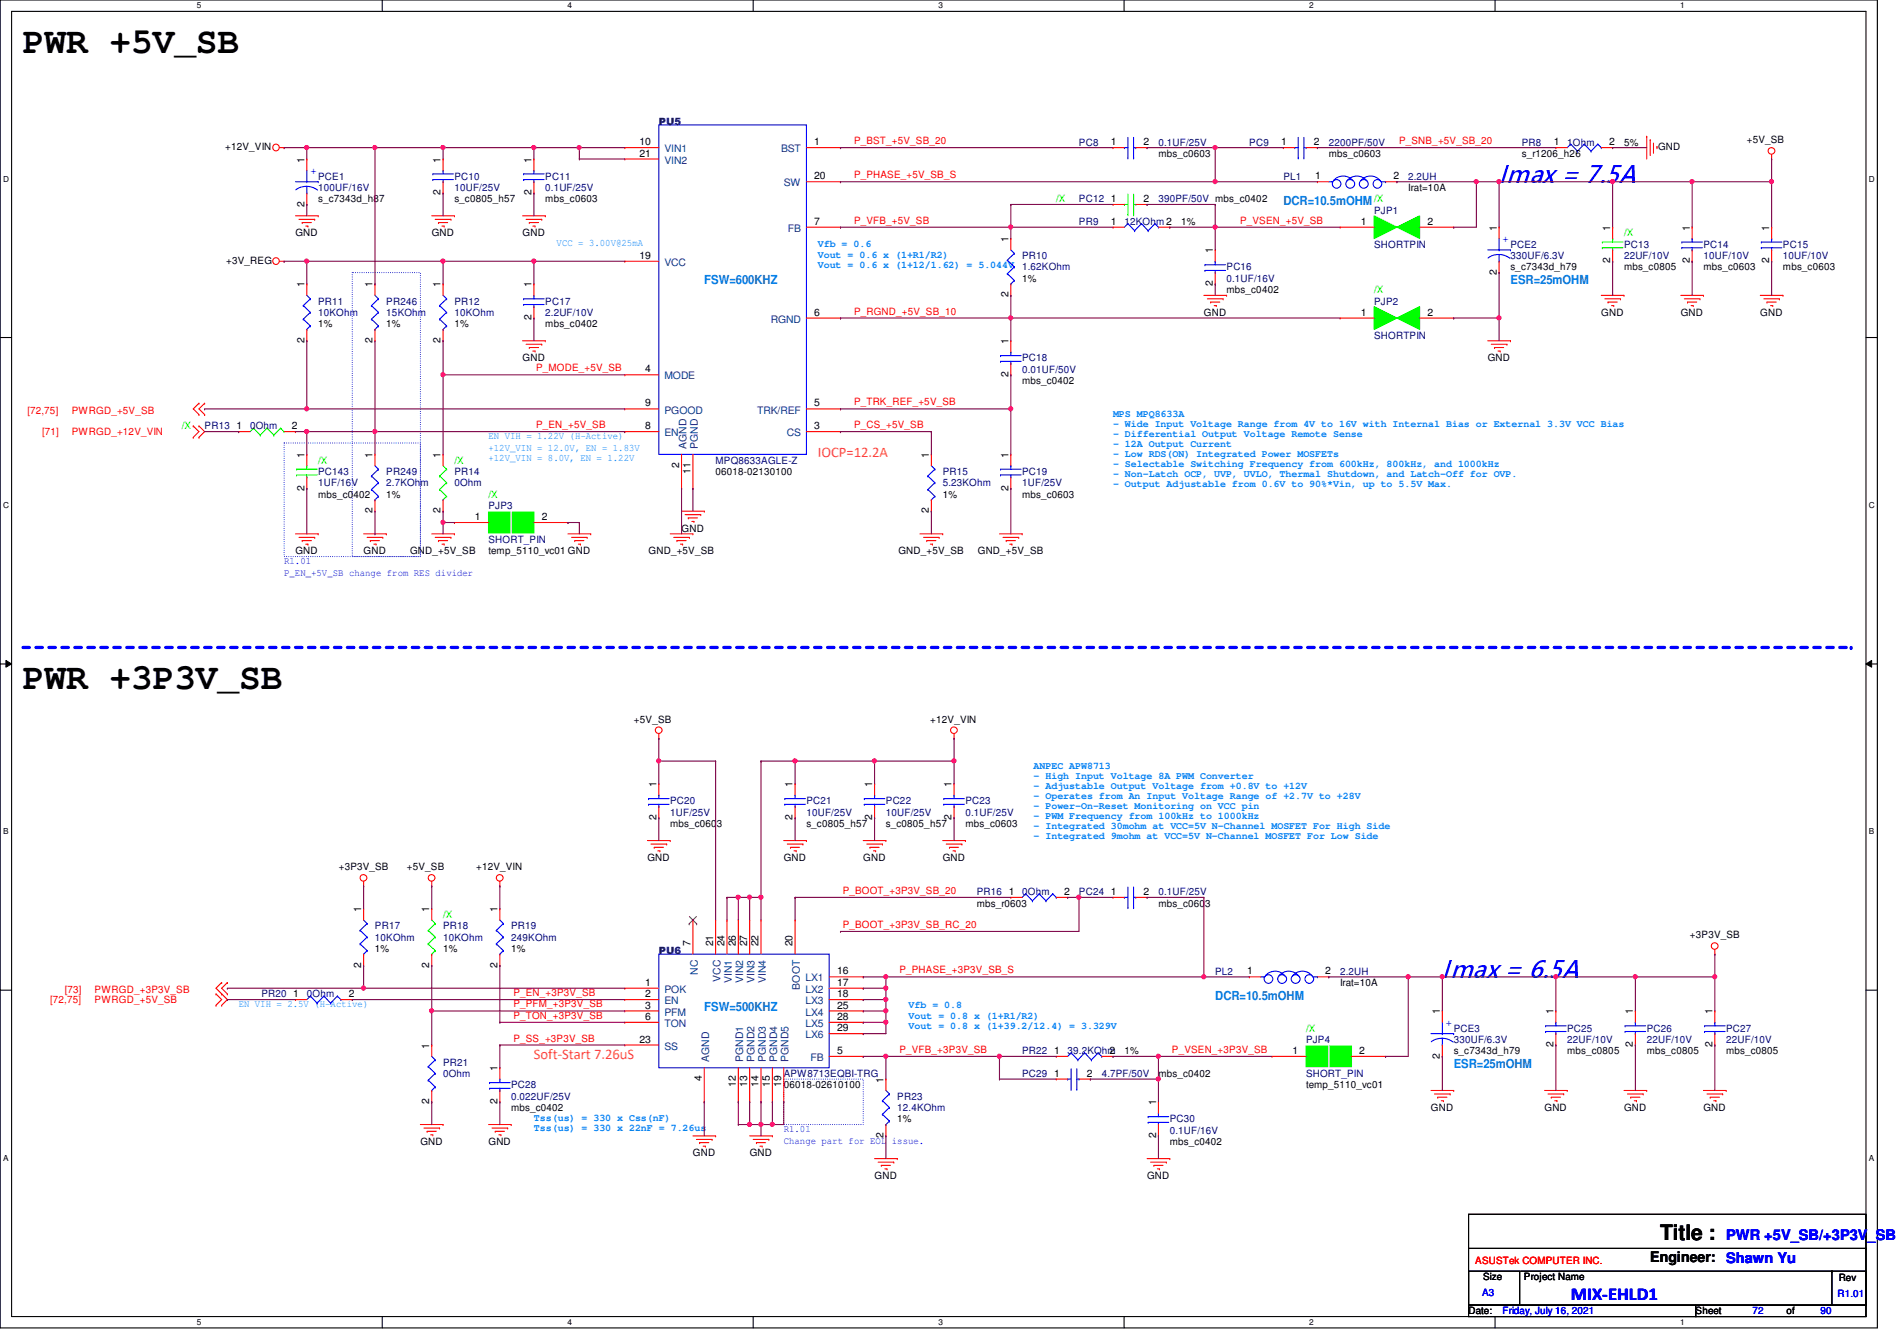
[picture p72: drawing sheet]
<svg xmlns="http://www.w3.org/2000/svg" width="297mm" height="210mm" viewBox="0 0 297 210" stroke-linecap="round" stroke-linejoin="round" font-family="sans-serif">
<defs><g id="words">
<g font-size="5.7">
<text x="3.6" y="8.3">PWR +5V_SB</text>
<text x="3.6" y="107.8">PWR +3P3V_SB</text>
</g>
<g font-size="3.7" fill="#00f">
<text x="234.7" y="28.6">Imax = 7.5A</text>
<text x="225.8" y="153.1">Imax = 6.5A</text>
</g>
<text font-size="3.3" x="260" y="194.1">Title :</text>
<text font-size="2.8" fill="#00f" x="246" y="203.5">MIX-EHLD1</text>
<g font-size="2.3" fill="#ff8000">
<text x="128.1" y="71.5">IOCP=12.2A</text>
<text x="83.6" y="165.7">Soft-Start 7.26uS</text>
</g>
<text font-size="2.3" x="258.4" y="197.5">Engineer:</text>
<g font-size="2.3" fill="#00f">
<text x="270.3" y="194.1">PWR +5V_SB/+3P3V_SB</text>
<text x="270.3" y="197.7">Shawn Yu</text>
</g>
<g font-size="1.9" fill="#0080c0">
<text x="201" y="32">DCR=10.5mOHM</text>
<text x="110.3" y="44.5">FSW=600KHZ</text>
<text x="236.5" y="44.5">ESR=25mOHM</text>
<text x="110.3" y="158.3">FSW=500KHZ</text>
<text x="190.3" y="156.5">DCR=10.5mOHM</text>
<text x="227.6" y="167.2">ESR=25mOHM</text>
</g>
<g font-size="1.6">
<text x="35.3" y="23.5">+12V_VIN</text>
<text x="100.2" y="22.7">10</text>
<text x="127.5" y="22.7">1</text>
<text x="173.9" y="22.7">1</text>
<text x="179.1" y="22.7">2</text>
<text x="200.6" y="22.7">1</text>
<text x="205.7" y="22.7">2</text>
<text x="243.3" y="22.7">1</text>
<text x="252" y="22.7">2</text>
<text x="254.3" y="22.8">5%</text>
<text x="259.6" y="23.5">GND</text>
<text x="273.5" y="22.4">+5V_SB</text>
<text x="47.7" y="25.4" transform="rotate(-90 47.7 25.4)">1</text>
<text x="69" y="25.4" transform="rotate(-90 69 25.4)">1</text>
<text x="83.2" y="25.4" transform="rotate(-90 83.2 25.4)">1</text>
<text x="100.2" y="24.5">21</text>
<text x="127.5" y="28.1">20</text>
<text x="181.4" y="24.6">mbs_c0603</text>
<text x="205.9" y="28.1">1</text>
<text x="208.1" y="24.6">mbs_c0603</text>
<text x="218.2" y="28.1">2</text>
<text x="220.5" y="29.9">Irat=10A</text>
<text x="238.3" y="24.6">s_r1206_h26</text>
<text x="47.7" y="32.3" transform="rotate(-90 47.7 32.3)">2</text>
<text x="49.8" y="31.7">s_c7343d_h87</text>
<text x="69" y="30.6" transform="rotate(-90 69 30.6)">2</text>
<text x="71.2" y="31.7">s_c0805_h57</text>
<text x="83.2" y="30.6" transform="rotate(-90 83.2 30.6)">2</text>
<text x="85.4" y="31.7">mbs_c0603</text>
<text x="127.5" y="35.2">7</text>
<text x="173.9" y="35.2">1</text>
<text x="173.9" y="31.6">1</text>
<text x="179.1" y="31.6">2</text>
<text x="185" y="35.2">1%</text>
<text x="213.1" y="35.2">1</text>
<text x="223.5" y="35.2">2</text>
<text x="35.4" y="41.3">+3V_REG</text>
<text x="46.3" y="37">GND</text>
<text x="67.6" y="37">GND</text>
<text x="81.8" y="37">GND</text>
<text x="100.2" y="40.5">19</text>
<text x="157.9" y="37.9" transform="rotate(-90 157.9 37.9)">1</text>
<text x="189.9" y="39.7" transform="rotate(-90 189.9 39.7)">1</text>
<text x="234.4" y="36.1" transform="rotate(-90 234.4 36.1)">1</text>
<text x="252.1" y="41.2" transform="rotate(-90 252.1 41.2)">2</text>
<text x="252.1" y="36.1" transform="rotate(-90 252.1 36.1)">1</text>
<text x="264.6" y="41.2" transform="rotate(-90 264.6 41.2)">2</text>
<text x="264.6" y="36.1" transform="rotate(-90 264.6 36.1)">1</text>
<text x="277" y="41.2" transform="rotate(-90 277 41.2)">2</text>
<text x="277" y="36.1" transform="rotate(-90 277 36.1)">1</text>
<text x="47.7" y="45" transform="rotate(-90 47.7 45)">1</text>
<text x="58.3" y="45" transform="rotate(-90 58.3 45)">1</text>
<text x="69" y="45" transform="rotate(-90 69 45)">1</text>
<text x="83.2" y="45" transform="rotate(-90 83.2 45)">1</text>
<text x="157.9" y="46.6" transform="rotate(-90 157.9 46.6)">2</text>
<text x="160.1" y="44.1">1%</text>
<text x="189.9" y="44.8" transform="rotate(-90 189.9 44.8)">2</text>
<text x="192.1" y="45.9">mbs_c0402</text>
<text x="234.4" y="43" transform="rotate(-90 234.4 43)">2</text>
<text x="236.5" y="42.3">s_c7343d_h79</text>
<text x="254.3" y="42.3">mbs_c0805</text>
<text x="266.7" y="42.3">mbs_c0603</text>
<text x="279.2" y="42.3">mbs_c0603</text>
<text x="47.7" y="53.7" transform="rotate(-90 47.7 53.7)">2</text>
<text x="49.8" y="51.2">1%</text>
<text x="58.3" y="53.7" transform="rotate(-90 58.3 53.7)">2</text>
<text x="60.5" y="51.2">1%</text>
<text x="69" y="53.7" transform="rotate(-90 69 53.7)">2</text>
<text x="71.2" y="51.2">1%</text>
<text x="83.2" y="50.1" transform="rotate(-90 83.2 50.1)">2</text>
<text x="85.4" y="51.2">mbs_c0402</text>
<text x="127.5" y="49.4">6</text>
<text x="157.9" y="53.9" transform="rotate(-90 157.9 53.9)">1</text>
<text x="188.5" y="49.4">GND</text>
<text x="213.1" y="49.4">1</text>
<text x="223.5" y="49.4">2</text>
<text x="250.7" y="49.4">GND</text>
<text x="263.2" y="49.4">GND</text>
<text x="275.6" y="49.4">GND</text>
<text x="81.8" y="56.6">GND</text>
<text x="101" y="58.3">4</text>
<text x="157.9" y="59" transform="rotate(-90 157.9 59)">2</text>
<text x="233" y="56.6">GND</text>
<text x="101" y="63.6">9</text>
<text x="127.5" y="63.6">5</text>
<text x="160.1" y="60.1">mbs_c0402</text>
<text x="37" y="67.2">1</text>
<text x="45.7" y="67.2">2</text>
<text x="47.7" y="71.7" transform="rotate(-90 47.7 71.7)">1</text>
<text x="58.3" y="71.7" transform="rotate(-90 58.3 71.7)">1</text>
<text x="69" y="71.7" transform="rotate(-90 69 71.7)">1</text>
<text x="101" y="67.2">8</text>
<text x="127.5" y="67.2">3</text>
<text x="145.5" y="71.7" transform="rotate(-90 145.5 71.7)">1</text>
<text x="157.9" y="71.7" transform="rotate(-90 157.9 71.7)">1</text>
<text x="47.7" y="76.8" transform="rotate(-90 47.7 76.8)">2</text>
<text x="49.8" y="77.9">mbs_c0402</text>
<text x="60.5" y="77.9">1%</text>
<text x="106.3" y="73.2" transform="rotate(-90 106.3 73.2)">2</text>
<text x="108.1" y="74.1" transform="rotate(-90 108.1 74.1)">11</text>
<text x="112.1" y="74.3">06018-02130100</text>
<text x="147.6" y="77.9">1%</text>
<text x="157.9" y="76.8" transform="rotate(-90 157.9 76.8)">2</text>
<text x="160.1" y="77.9">mbs_c0603</text>
<text x="58.3" y="80.3" transform="rotate(-90 58.3 80.3)">2</text>
<text x="69" y="80.3" transform="rotate(-90 69 80.3)">2</text>
<text x="74.4" y="81.4">1</text>
<text x="84.8" y="81.4">2</text>
<text x="106.7" y="83.2">GND</text>
<text x="145.5" y="80.3" transform="rotate(-90 145.5 80.3)">2</text>
<text x="46.3" y="86.8">GND</text>
<text x="56.9" y="86.8">GND</text>
<text x="64.2" y="86.8">GND_+5V_SB</text>
<text x="76.5" y="86.8">temp_5110_vc01 GND</text>
<text x="101.6" y="86.8">GND_+5V_SB</text>
<text x="140.7" y="86.8">GND_+5V_SB</text>
<text x="153.1" y="86.8">GND_+5V_SB</text>
<text x="99.3" y="113.1">+5V_SB</text>
<text x="145.7" y="113.1">+12V_VIN</text>
<text x="102.8" y="123.2" transform="rotate(-90 102.8 123.2)">1</text>
<text x="124.1" y="123.2" transform="rotate(-90 124.1 123.2)">1</text>
<text x="136.6" y="123.2" transform="rotate(-90 136.6 123.2)">1</text>
<text x="149" y="123.2" transform="rotate(-90 149 123.2)">1</text>
<text x="102.8" y="128.4" transform="rotate(-90 102.8 128.4)">2</text>
<text x="104.9" y="129.5">mbs_c0603</text>
<text x="124.1" y="128.4" transform="rotate(-90 124.1 128.4)">2</text>
<text x="126.3" y="129.5">s_c0805_h57</text>
<text x="136.6" y="128.4" transform="rotate(-90 136.6 128.4)">2</text>
<text x="138.7" y="129.5">s_c0805_h57</text>
<text x="149" y="128.4" transform="rotate(-90 149 128.4)">2</text>
<text x="151.2" y="129.5">mbs_c0603</text>
<text x="53" y="136.2">+3P3V_SB</text>
<text x="63.7" y="136.2">+5V_SB</text>
<text x="74.5" y="136.2">+12V_VIN</text>
<text x="101.4" y="134.8">GND</text>
<text x="122.7" y="134.8">GND</text>
<text x="135.2" y="134.8">GND</text>
<text x="147.6" y="134.8">GND</text>
<text x="56.6" y="142.8" transform="rotate(-90 56.6 142.8)">1</text>
<text x="67.2" y="142.8" transform="rotate(-90 67.2 142.8)">1</text>
<text x="77.9" y="142.8" transform="rotate(-90 77.9 142.8)">1</text>
<text x="152.9" y="141.9">mbs_r0603</text>
<text x="157.9" y="140.1">1</text>
<text x="166.6" y="140.1">2</text>
<text x="173.9" y="140.1">1</text>
<text x="179.1" y="140.1">2</text>
<text x="181.4" y="141.9">mbs_c0603</text>
<text x="58.7" y="149">1%</text>
<text x="69.4" y="149">1%</text>
<text x="80" y="149">1%</text>
<text x="108.1" y="148.1" transform="rotate(-90 108.1 148.1)">7</text>
<text x="111.7" y="148.1" transform="rotate(-90 111.7 148.1)">21</text>
<text x="113.4" y="148.1" transform="rotate(-90 113.4 148.1)">24</text>
<text x="115.2" y="148.1" transform="rotate(-90 115.2 148.1)">26</text>
<text x="117" y="148.1" transform="rotate(-90 117 148.1)">27</text>
<text x="118.8" y="148.1" transform="rotate(-90 118.8 148.1)">22</text>
<text x="124.1" y="148.1" transform="rotate(-90 124.1 148.1)">20</text>
<text x="264.6" y="146.9">+3P3V_SB</text>
<text x="56.6" y="151.5" transform="rotate(-90 56.6 151.5)">2</text>
<text x="67.2" y="151.5" transform="rotate(-90 67.2 151.5)">2</text>
<text x="77.9" y="151.5" transform="rotate(-90 77.9 151.5)">2</text>
<text x="101" y="154.3">1</text>
<text x="131.1" y="152.5">16</text>
<text x="131.1" y="154.3">17</text>
<text x="195.3" y="152.5">1</text>
<text x="207.5" y="152.5">2</text>
<text x="209.8" y="154.3">Irat=10A</text>
<text x="45.9" y="156.1">1</text>
<text x="54.6" y="156.1">2</text>
<text x="101" y="156.1">2</text>
<text x="101" y="157.9">3</text>
<text x="101" y="159.6">6</text>
<text x="131.1" y="157.9">25</text>
<text x="131.1" y="159.6">28</text>
<text x="131.1" y="161.4">29</text>
<text x="131.1" y="156.1">18</text>
<text x="225.5" y="158.8" transform="rotate(-90 225.5 158.8)">1</text>
<text x="243.2" y="158.8" transform="rotate(-90 243.2 158.8)">1</text>
<text x="255.7" y="158.8" transform="rotate(-90 255.7 158.8)">1</text>
<text x="268.1" y="158.8" transform="rotate(-90 268.1 158.8)">1</text>
<text x="67.2" y="164.1" transform="rotate(-90 67.2 164.1)">1</text>
<text x="77.9" y="167.7" transform="rotate(-90 77.9 167.7)">1</text>
<text x="100.2" y="163.2">23</text>
<text x="131.1" y="165">5</text>
<text x="165.1" y="165">1</text>
<text x="173.7" y="165">2</text>
<text x="176.1" y="165">1%</text>
<text x="202.4" y="165">1</text>
<text x="212.8" y="165">2</text>
<text x="225.5" y="165.7" transform="rotate(-90 225.5 165.7)">2</text>
<text x="227.6" y="165">s_c7343d_h79</text>
<text x="243.2" y="163.9" transform="rotate(-90 243.2 163.9)">2</text>
<text x="245.4" y="165">mbs_c0805</text>
<text x="255.7" y="163.9" transform="rotate(-90 255.7 163.9)">2</text>
<text x="257.8" y="165">mbs_c0805</text>
<text x="268.1" y="163.9" transform="rotate(-90 268.1 163.9)">2</text>
<text x="270.3" y="165">mbs_c0805</text>
<text x="67.2" y="172.8" transform="rotate(-90 67.2 172.8)">2</text>
<text x="77.9" y="172.8" transform="rotate(-90 77.9 172.8)">2</text>
<text x="80" y="173.9">mbs_c0402</text>
<text x="109.9" y="169.2" transform="rotate(-90 109.9 169.2)">4</text>
<text x="115.2" y="170.1" transform="rotate(-90 115.2 170.1)">12</text>
<text x="117" y="170.1" transform="rotate(-90 117 170.1)">13</text>
<text x="118.8" y="170.1" transform="rotate(-90 118.8 170.1)">14</text>
<text x="120.6" y="170.1" transform="rotate(-90 120.6 170.1)">15</text>
<text x="122.3" y="170.1" transform="rotate(-90 122.3 170.1)">19</text>
<text x="122.7" y="170.3">06018-02610100</text>
<text x="138.3" y="169.5" transform="rotate(-90 138.3 169.5)">1</text>
<text x="165.1" y="168.5">1</text>
<text x="170.2" y="168.5">2</text>
<text x="181" y="173" transform="rotate(-90 181 173)">1</text>
<text x="181.4" y="168.6">mbs_c0402</text>
<text x="204.5" y="170.3">temp_5110_vc01</text>
<text x="224.1" y="173.9">GND</text>
<text x="241.8" y="173.9">GND</text>
<text x="254.3" y="173.9">GND</text>
<text x="266.7" y="173.9">GND</text>
<text x="65.8" y="179.2">GND</text>
<text x="76.5" y="179.2">GND</text>
<text x="138.3" y="178.1" transform="rotate(-90 138.3 178.1)">2</text>
<text x="140.5" y="175.7">1%</text>
<text x="181" y="178.1" transform="rotate(-90 181 178.1)">2</text>
<text x="183.2" y="179.2">mbs_c0402</text>
<text x="108.5" y="181">GND</text>
<text x="117.4" y="181">GND</text>
<text x="136.9" y="184.6">GND</text>
<text x="179.6" y="184.6">GND</text>
<text x="232.2" y="200.4">Size</text>
<text x="238.6" y="200.4">Project Name</text>
<text x="287.9" y="200.6">Rev</text>
<text x="230" y="205.7">Date:</text>
<text x="265.5" y="205.7">Sheet</text>
<text x="279.7" y="205.7">of</text>
</g>
<g font-size="1.6" fill="#000080">
<text x="103.2" y="19.5">PU5</text>
<text x="168.9" y="22.8">PC8</text>
<text x="181.4" y="22.8">0.1UF/25V</text>
<text x="195.6" y="22.8">PC9</text>
<text x="208.1" y="22.8">2200PF/50V</text>
<text x="238.3" y="22.8">PR8</text>
<text x="245.4" y="22.8">1Ohm</text>
<text x="49.8" y="28.1">PCE1</text>
<text x="49.8" y="29.9">100UF/16V</text>
<text x="71.2" y="28.1">PC10</text>
<text x="71.2" y="29.9">10UF/25V</text>
<text x="85.4" y="28.1">PC11</text>
<text x="85.4" y="29.9">0.1UF/25V</text>
<text x="201" y="28.1">PL1</text>
<text x="220.5" y="28.1">2.2UH</text>
<text x="168.9" y="35.2">PR9</text>
<text x="168.9" y="31.7">PC12</text>
<text x="176.1" y="35.2">12KOhm 2</text>
<text x="181.4" y="31.7">390PF/50V mbs_c0402</text>
<text x="215.2" y="33.4">PJP1</text>
<text x="160.1" y="40.6">PR10</text>
<text x="215.2" y="38.8">SHORTPIN</text>
<text x="236.5" y="38.8">PCE2</text>
<text x="236.5" y="40.6">330UF/6.3V</text>
<text x="254.3" y="38.8">PC13</text>
<text x="254.3" y="40.6">22UF/10V</text>
<text x="266.7" y="38.8">PC14</text>
<text x="266.7" y="40.6">10UF/10V</text>
<text x="279.2" y="38.8">PC15</text>
<text x="279.2" y="40.6">10UF/10V</text>
<text x="49.8" y="47.7">PR11</text>
<text x="60.5" y="47.7">PR246</text>
<text x="71.2" y="47.7">PR12</text>
<text x="85.4" y="47.7">PC17</text>
<text x="160.1" y="42.3">1.62KOhm</text>
<text x="192.1" y="42.3">PC16</text>
<text x="192.1" y="44.1">0.1UF/16V</text>
<text x="215.2" y="47.7">PJP2</text>
<text x="49.8" y="49.4">10KOhm</text>
<text x="60.5" y="49.4">15KOhm</text>
<text x="71.2" y="49.4">10KOhm</text>
<text x="85.4" y="49.4">2.2UF/10V</text>
<text x="215.2" y="53">SHORTPIN</text>
<text x="160.1" y="56.6">PC18</text>
<text x="160.1" y="58.3">0.01UF/50V</text>
<text x="32" y="67.2">PR13</text>
<text x="39.2" y="67.2">0Ohm</text>
<text x="49.8" y="74.3">PC143</text>
<text x="49.8" y="76.1">1UF/16V</text>
<text x="60.5" y="74.3">PR249</text>
<text x="60.5" y="76.1">2.7KOhm</text>
<text x="71.2" y="74.3">PR14</text>
<text x="71.2" y="76.1">0Ohm</text>
<text x="112.1" y="72.6">MPQ8633AGLE-Z</text>
<text x="147.6" y="74.3">PR15</text>
<text x="147.6" y="76.1">5.23KOhm</text>
<text x="160.1" y="74.3">PC19</text>
<text x="160.1" y="76.1">1UF/25V</text>
<text x="76.5" y="79.7">PJP3</text>
<text x="76.5" y="85">SHORT_PIN</text>
<text x="104.9" y="125.9">PC20</text>
<text x="126.3" y="125.9">PC21</text>
<text x="138.7" y="125.9">PC22</text>
<text x="151.2" y="125.9">PC23</text>
<text x="104.9" y="127.7">1UF/25V</text>
<text x="126.3" y="127.7">10UF/25V</text>
<text x="138.7" y="127.7">10UF/25V</text>
<text x="151.2" y="127.7">0.1UF/25V</text>
<text x="152.9" y="140.1">PR16</text>
<text x="160.1" y="140.1">0Ohm</text>
<text x="168.9" y="140.1">PC24</text>
<text x="181.4" y="140.1">0.1UF/25V</text>
<text x="58.7" y="145.5">PR17</text>
<text x="58.7" y="147.2">10KOhm</text>
<text x="69.4" y="145.5">PR18</text>
<text x="69.4" y="147.2">10KOhm</text>
<text x="80" y="145.5">PR19</text>
<text x="80" y="147.2">249KOhm</text>
<text x="103.2" y="149.3">PU6</text>
<text x="190.3" y="152.6">PL2</text>
<text x="209.8" y="152.6">2.2UH</text>
<text x="40.9" y="156.1">PR20</text>
<text x="48" y="156.1">0Ohm</text>
<text x="227.6" y="161.5">PCE3</text>
<text x="245.4" y="161.5">PC25</text>
<text x="257.8" y="161.5">PC26</text>
<text x="270.3" y="161.5">PC27</text>
<text x="69.4" y="166.8">PR21</text>
<text x="160.1" y="165">PR22</text>
<text x="167.2" y="165">39.2KOhm</text>
<text x="204.5" y="163.2">PJP4</text>
<text x="227.6" y="163.2">330UF/6.3V</text>
<text x="245.4" y="163.2">22UF/10V</text>
<text x="257.8" y="163.2">22UF/10V</text>
<text x="270.3" y="163.2">22UF/10V</text>
<text x="69.4" y="168.6">0Ohm</text>
<text x="80" y="170.3">PC28</text>
<text x="80" y="172.1">0.022UF/25V</text>
<text x="122.7" y="168.6">APW8713EQBI-TRG</text>
<text x="140.5" y="172.1">PR23</text>
<text x="140.5" y="173.9">12.4KOhm</text>
<text x="160.1" y="168.6">PC29</text>
<text x="172.5" y="168.6">4.7PF/50V</text>
<text x="204.5" y="168.6">SHORT_PIN</text>
<text x="183.2" y="175.7">PC30</text>
<text x="183.2" y="177.5">0.1UF/16V</text>
</g>
<g font-size="1.6" fill="#004080">
<text x="104.1" y="23.8">VIN1</text>
<text x="122.3" y="23.8">BST</text>
<text x="104.1" y="25.6">VIN2</text>
<text x="122.7" y="29.2">SW</text>
<text x="104.1" y="41.6">VCC</text>
<text x="123.4" y="36.3">FB</text>
<text x="120.7" y="50.5">RGND</text>
<text x="104.1" y="59.4">MODE</text>
<text x="104.1" y="64.7">PGOOD</text>
<text x="118.6" y="64.7">TRK/REF</text>
<text x="104.1" y="68.3">EN</text>
<text x="107.5" y="70.2" transform="rotate(-90 107.5 70.2)">AGND</text>
<text x="109.3" y="70.2" transform="rotate(-90 109.3 70.2)">PGND</text>
<text x="123.2" y="68.3">CS</text>
<text x="104.1" y="155.4">POK</text>
<text x="109.3" y="152.6" transform="rotate(-90 109.3 152.6)">NC</text>
<text x="112.8" y="153.7" transform="rotate(-90 112.8 153.7)">VCC</text>
<text x="114.6" y="153.9" transform="rotate(-90 114.6 153.9)">VIN1</text>
<text x="116.4" y="153.9" transform="rotate(-90 116.4 153.9)">VIN2</text>
<text x="118.1" y="153.9" transform="rotate(-90 118.1 153.9)">VIN3</text>
<text x="119.9" y="153.9" transform="rotate(-90 119.9 153.9)">VIN4</text>
<text x="125.3" y="154.9" transform="rotate(-90 125.3 154.9)">BOOT</text>
<text x="126.1" y="153.6">LX1</text>
<text x="126.1" y="155.4">LX2</text>
<text x="104.1" y="157.2">EN</text>
<text x="104.1" y="159">PFM</text>
<text x="104.1" y="160.7">TON</text>
<text x="126.1" y="159">LX4</text>
<text x="126.1" y="160.7">LX5</text>
<text x="126.1" y="157.2">LX3</text>
<text x="104.1" y="164.3">SS</text>
<text x="111" y="166.2" transform="rotate(-90 111 166.2)">AGND</text>
<text x="116.4" y="166.2" transform="rotate(-90 116.4 166.2)">PGND1</text>
<text x="118.1" y="166.2" transform="rotate(-90 118.1 166.2)">PGND2</text>
<text x="119.9" y="166.2" transform="rotate(-90 119.9 166.2)">PGND3</text>
<text x="121.7" y="166.2" transform="rotate(-90 121.7 166.2)">PGND4</text>
<text x="123.5" y="166.2" transform="rotate(-90 123.5 166.2)">PGND5</text>
<text x="126.1" y="162.5">LX6</text>
<text x="126.9" y="166.1">FB</text>
</g>
<g font-size="1.6" fill="#f00">
<text x="133.7" y="22.6">P_BST_+5V_SB_20</text>
<text x="219.1" y="22.6">P_SNB_+5V_SB_20</text>
<text x="133.7" y="27.9">P_PHASE_+5V_SB_S</text>
<text x="133.7" y="35">P_VFB_+5V_SB</text>
<text x="194.2" y="35">P_VSEN_+5V_SB</text>
<text x="133.7" y="49.2">P_RGND_+5V_SB_10</text>
<text x="83.9" y="58.1">P_MODE_+5V_SB</text>
<text x="4.3" y="64.7">[72,75]</text>
<text x="11.3" y="64.7">PWRGD_+5V_SB</text>
<text x="133.7" y="63.5">P_TRK_REF_+5V_SB</text>
<text x="6.6" y="68.1">[71]</text>
<text x="11.3" y="68.1">PWRGD_+12V_VIN</text>
<text x="83.9" y="67">P_EN_+5V_SB</text>
<text x="133.7" y="67">P_CS_+5V_SB</text>
<text x="131.9" y="139.9">P_BOOT_+3P3V_SB_20</text>
<text x="131.9" y="145.2">P_BOOT_+3P3V_SB_RC_20</text>
<text x="10.2" y="155.4">[73]</text>
<text x="14.8" y="155.4">PWRGD_+3P3V_SB</text>
<text x="80.4" y="155.9">P_EN_+3P3V_SB</text>
<text x="140.8" y="152.4">P_PHASE_+3P3V_SB_S</text>
<text x="7.9" y="157">[72,75]</text>
<text x="14.8" y="157">PWRGD_+5V_SB</text>
<text x="80.4" y="157.7">P_PFM_+3P3V_SB</text>
<text x="80.4" y="159.5">P_TON_+3P3V_SB</text>
<text x="80.4" y="163">P_SS_+3P3V_SB</text>
<text x="140.8" y="164.8">P_VFB_+3P3V_SB</text>
<text x="183.5" y="164.8">P_VSEN_+3P3V_SB</text>
<text x="231" y="197.9">ASUSTek COMPUTER INC.</text>
</g>
<g font-size="1.6" fill="#00f">
<text x="48.6" y="27.3">+</text>
<text x="235.3" y="37.9">+</text>
<text x="44.5" y="88.3">R1.01</text>
<text x="44.5" y="90.1">P_EN_+5V_SB change from RES divider</text>
<text x="226.4" y="160.6">+</text>
<text x="122.7" y="177.2">R1.01</text>
<text x="122.7" y="179">Change part for EOL issue.</text>
<text x="232.1" y="202.9">A3</text>
<text x="287.7" y="203.1">R1.01</text>
<text x="235.3" y="205.7">Friday, July 16, 2021</text>
<text x="274.4" y="205.7">72</text>
<text x="285.1" y="205.7">90</text>
</g>
<g font-size="1.6" fill="#0f0">
<text x="165.4" y="31.7">/X</text>
<text x="215.2" y="31.7">/X</text>
<text x="254.3" y="37">/X</text>
<text x="215.2" y="45.9">/X</text>
<text x="28.5" y="67.2">/X</text>
<text x="49.8" y="72.6">/X</text>
<text x="71.2" y="72.6">/X</text>
<text x="76.5" y="77.9">/X</text>
<text x="69.4" y="143.7">/X</text>
<text x="204.5" y="161.5">/X</text>
</g>
<g font-size="1.6" fill="#0080ff">
<text x="87.2" y="38.6">VCC = 3.00V@25mA</text>
<text x="128.1" y="40.4">Vout = 0.6 x (1+R1/R2)</text>
<text x="128.1" y="42">Vout = 0.6 x (1+12/1.62) = 5.044V</text>
<text x="128.1" y="38.6">Vfb = 0.6</text>
<text x="174.3" y="65.3">MPS MPQ8633A</text>
<text x="76.5" y="68.8">EN VIH = 1.22V (H-Active)</text>
<text x="76.5" y="70.6">+12V_VIN = 12.0V, EN = 1.83V</text>
<text x="174.3" y="66.8">- Wide Input Voltage Range from 4V to 16V with Internal Bias or External 3.3V VCC Bias</text>
<text x="174.3" y="68.4">- Differential Output Voltage Remote Sense</text>
<text x="174.3" y="70">- 12A Output Current</text>
<text x="174.3" y="71.5">- Low RDS(ON) Integrated Power MOSFETs</text>
<text x="76.5" y="72.1">+12V_VIN = 8.0V, EN = 1.22V</text>
<text x="174.3" y="73.1">- Selectable Switching Frequency from 600kHz, 800kHz, and 1000kHz</text>
<text x="174.3" y="74.7">- Non-Latch OCP, UVP, UVLO, Thermal Shutdown, and Latch-Off for OVP.</text>
<text x="174.3" y="76.2">- Output Adjustable from 0.6V to 90%*Vin, up to 5.5V Max.</text>
<text x="161.8" y="120.4">ANPEC APW8713</text>
<text x="161.8" y="122">- High Input Voltage 8A PWM Converter</text>
<text x="161.8" y="123.5">- Adjustable Output Voltage from +0.8V to +12V</text>
<text x="161.8" y="125.1">- Operates from An Input Voltage Range of +2.7V to +28V</text>
<text x="161.8" y="126.7">- Power-On-Reset Monitoring on VCC pin</text>
<text x="161.8" y="128.2">- PWM Frequency from 100kHz to 1000kHz</text>
<text x="161.8" y="129.8">- Integrated 30mohm at VCC=5V N-Channel MOSFET For High Side</text>
<text x="161.8" y="131.4">- Integrated 9mohm at VCC=5V N-Channel MOSFET For Low Side</text>
<text x="37.4" y="157.7">EN VIH = 2.5V (H-Active)</text>
<text x="142.3" y="157.7">Vfb = 0.8</text>
<text x="142.3" y="159.5">Vout = 0.8 x (1+R1/R2)</text>
<text x="142.3" y="161.1">Vout = 0.8 x (1+39.2/12.4) = 3.329V</text>
<text x="83.6" y="175.5">Tss(us) = 330 x Css(nF)</text>
<text x="83.6" y="177.1">Tss(us) = 330 x 22nF = 7.26us</text>
</g>
<g font-size="1.3">
<text x="30.8" y="1.3">5</text>
<text x="88.9" y="1.3">4</text>
<text x="146.9" y="1.3">3</text>
<text x="205" y="1.3">2</text>
<text x="263.1" y="1.3">1</text>
<text x=".5" y="28.4">D</text>
<text x="292.6" y="28.4">D</text>
<text x=".5" y="79.5">C</text>
<text x="292.6" y="79.5">C</text>
<text x=".5" y="130.6">B</text>
<text x="292.6" y="130.6">B</text>
<text x=".5" y="181.7">A</text>
<text x="292.6" y="181.7">A</text>
<text x="30.8" y="207.4">5</text>
<text x="88.9" y="207.4">4</text>
<text x="146.9" y="207.4">3</text>
<text x="205" y="207.4">2</text>
<text x="263.1" y="207.4">1</text>
</g>
</g></defs>
<path d="M0 0h294v207.9h-294zM1.8 1.8h290.4v204.3h-290.4z" fill="none" stroke="#000" stroke-width=".17"/>
<g fill="#fff">
<path d="M30.8 .2h.7v1.4h-.7z"/>
<path d="M30.8 206.2h.7v1.4h-.7z"/>
</g>
<path d="M59.9 0v1.8M59.9 206.1v1.8" fill="none" stroke="#000" stroke-width=".17"/>
<g fill="#fff">
<path d="M88.9 .2h.6v1.4h-.6z"/>
<path d="M88.9 206.2h.6v1.4h-.6z"/>
</g>
<path d="M117.9 0v1.8M117.9 206.1v1.8" fill="none" stroke="#000" stroke-width=".17"/>
<g fill="#fff">
<path d="M146.9 .2h.7v1.4h-.7z"/>
<path d="M146.9 206.2h.7v1.4h-.7z"/>
</g>
<path d="M176 0v1.8M176 206.1v1.8" fill="none" stroke="#000" stroke-width=".17"/>
<g fill="#fff">
<path d="M205 .2h.7v1.4h-.7z"/>
<path d="M205 206.2h.7v1.4h-.7z"/>
</g>
<path d="M234.1 0v1.8M234.1 206.1v1.8" fill="none" stroke="#000" stroke-width=".17"/>
<g fill="#fff">
<path d="M263.1 .2h.7v1.4h-.7z"/>
<path d="M263.1 206.2h.7v1.4h-.7z"/>
<path d="M.5 27.3h.9v1.4h-.9z"/>
<path d="M292.6 27.3h.9v1.4h-.9z"/>
<path d="M.5 78.4h.9v1.4h-.9z"/>
<path d="M292.6 78.4h.9v1.4h-.9z"/>
</g>
<path d="M0 52.8h1.8M292.2 52.8h1.8" fill="none" stroke="#000" stroke-width=".17"/>
<g fill="#fff">
<path d="M.5 129.5h.8v1.4h-.8z"/>
<path d="M292.6 129.5h.9v1.4h-.9z"/>
</g>
<path d="M0 103.9h1.8M292.2 103.9h1.8" fill="none" stroke="#000" stroke-width=".17"/>
<path d="M.9 103.4l.9 .5-.9 .5zM292.2 103.9l.9-.5v1z" fill="#000"/>
<path d="M.9 103.4l.9 .5-.9 .5zM292.2 103.9l.9-.5v1z" fill="none" stroke="#000" stroke-width=".16"/>
<g fill="#fff">
<path d="M.5 180.5h.8v1.4h-.8z"/>
<path d="M292.6 180.5h.9v1.4h-.9z"/>
</g>
<path d="M0 155h1.8M292.2 155h1.8" fill="none" stroke="#000" stroke-width=".17"/>
<path d="M3.6 101.3h286.3" fill="none" stroke="#00f" stroke-width=".51" stroke-dasharray="1 1"/>
<circle cx="289.9" cy="101.3" r=".25" fill="#00f" stroke-dasharray="1 1"/>
<path d="M55.2 42.7h10.6v44.4h-10.6zM44.5 69.3h21.3v17.8h-21.3zM122.7 168.9h12.5v7.1h-12.5z" fill="none" stroke="#00f" stroke-width=".17" stroke-dasharray="0 .3"/>
<g fill="none" stroke="#f00" stroke-width=".17">
<path d="M43.8 23.1h.7M44.5 23.1h.1M46.3 33.8h3.5M46.8 34.3h2.5M47.3 34.8h.1M47.3 34.8h1.5M47.9 35.4h.3M48.2 35.4h.1M49.3 34.3h.1M49.8 33.8h.1M67.6 33.8h3.6M68.2 34.3h2.4"/>
<path d="M68.7 34.8h.1M68.7 34.8h1.4M69.2 35.4h.3M69.5 35.4h.1M70.6 34.3h.1M71.2 33.8h.1M81.8 33.8h3.6M82.4 34.3h2.4M82.9 34.8h.1M82.9 34.8h1.4M83.4 35.4h.4M83.6 24.9h.1"/>
<path d="M83.6 30.2h.1M83.6 24.9v1.8M83.6 28.4v1.8M83.8 35.4h.1M84.8 34.3h.1M85.4 33.8h.1M257.8 21.3h.1M257.8 21.3v3.6M258.4 21.9h.1M258.4 21.9v2.4M258.9 23.8h.1M258.9 22.4v1.4"/>
<path d="M259.5 22.9h.1M259.5 22.9v.4M277.4 24.9h.1M277.4 24.2v.7M43.8 40.9h.7M44.5 40.9h.1M58.7 44.4h.1M58.7 53.3h.1M58.7 44.4v1.8M58.7 51.6v1.7M81.8 53.3h3.6M82.4 53.9h2.4"/>
<path d="M82.9 54.4h.1M82.9 54.4h1.4M83.4 54.9h.4M83.8 54.9h.1M84.8 53.9h.1M85.4 53.3h.1M188.5 46.2h3.6M189.1 46.8h2.4M189.6 47.3h.1M189.6 47.3h1.4M190.1 47.8h.4M190.5 47.8h.1"/>
<path d="M191.5 46.8h.1M192.1 46.2h.1M233 53.3h3.5M233.5 53.9h2.5M234 54.4h.1M234 54.4h1.5M234.6 54.9h.3M234.9 54.9h.1M236 53.9h.1M236.5 53.3h.1M250.7 46.2h3.6M251.3 46.8h2.4"/>
<path d="M251.8 47.3h.1M251.8 47.3h1.4M252.3 47.8h.4M252.7 47.8h.1M253.7 46.8h.1M254.3 46.2h.1M263.2 46.2h3.5M263.7 46.8h2.5M264.2 47.3h.1M264.2 47.3h1.5M264.8 47.8h.3M265.1 47.8h.1"/>
<path d="M266.2 46.8h.1M266.7 46.2h.1M275.6 46.2h3.6M276.2 46.8h2.4M276.7 47.3h.1M276.7 47.3h1.4M277.2 47.8h.4M277.6 47.8h.1M278.6 46.8h.1M279.2 46.2h.1M30.3 68.5h.1M30.3 66.7h.1"/>
<path d="M30.3 66.7l.9 .9-.9 .9M31.2 66.7h.1M31.2 68.5h.1M31.2 63.1h.1M31.2 64.9h.1M31.2 66.7l.8 .9-.8 .9M31.2 63.1l-.9 .9 .9 .9M32 63.1h.1M32 64.9h.1M32 63.1l-.8 .9 .8 .9M46.3 83.6h3.5M46.8 84.1h2.5"/>
<path d="M47.3 84.6h.1M47.3 84.6h1.5M47.9 85.2h.3M48.2 85.2h.1M49.3 84.1h.1M49.8 83.6h.1M56.9 83.6h3.6M57.5 84.1h2.4M58 84.6h.1M58 84.6h1.4M58.5 85.2h.4M58.9 85.2h.1"/>
<path d="M59.9 84.1h.1M60.5 83.6h.1M67.6 83.6h3.6M68.2 84.1h2.4M68.7 84.6h.1M68.7 84.6h1.4M69.2 85.2h.3M69.5 85.2h.1M70.6 84.1h.1M71.2 83.6h.1M88.9 83.6h3.6M89.5 84.1h2.4"/>
<path d="M90 84.6h.1M90 84.6h1.4M90.5 85.2h.4M90.9 85.2h.1M91.9 84.1h.1M92.5 83.6h.1M104.9 83.6h3.6M105.5 84.1h2.4M106 84.6h.1M106 84.6h1.4M106.5 85.2h.4M106.7 80h3.6"/>
<path d="M106.9 85.2h.1M107.3 80.6h2.4M107.8 81.1h.1M107.8 81.1h1.4M107.9 84.1h.1M108.3 81.6h.4M108.5 83.6h.1M108.7 81.6h.1M109.7 80.6h.1M110.3 80h.1M144.1 83.6h3.5M144.6 84.1h2.5"/>
<path d="M145.1 84.6h.1M145.1 84.6h1.5M145.7 85.2h.3M146 85.2h.1M147.1 84.1h.1M147.6 83.6h.1M156.5 83.6h3.6M157.1 84.1h2.4M157.6 84.6h.1M157.6 84.6h1.4M158.1 85.2h.3M158.4 85.2h.1"/>
<path d="M159.5 84.1h.1M160.1 83.6h.1M103.2 115.6h.1M103.2 114.9v.7M149.4 115.6h.1M149.4 114.9v.7M56.9 138.7h.1M56.9 138v.7M67.6 138.7h.1M67.6 138v.7M78.3 138.7h.1M78.3 138v.7"/>
<path d="M101.4 131.6h3.5M101.9 132.1h2.5M102.4 132.6h.1M102.4 132.6h1.5M103 133.2h.3M103.3 133.2h.1M104.4 132.1h.1M104.9 131.6h.1M122.7 131.6h3.6M123.3 132.1h2.4M123.8 132.6h.1M123.8 132.6h1.4"/>
<path d="M124.3 133.2h.4M124.7 133.2h.1M125.7 132.1h.1M126.3 131.6h.1M135.2 131.6h3.5M135.7 132.1h2.5M136.2 132.6h.1M136.2 132.6h1.5M136.8 133.2h.3M137.1 133.2h.1M138.2 132.1h.1M138.7 131.6h.1"/>
<path d="M147.6 131.6h3.6M148.2 132.1h2.4M148.7 132.6h.1M148.7 132.6h1.4M149.2 133.2h.4M149.6 133.2h.1M150.6 132.1h.1M151.2 131.6h.1M33.8 157.4h.1M33.8 155.6h.1M33.8 155.6l.9 .9-.9 .9M34.7 153.8h.1"/>
<path d="M34.7 155.6h.1M34.7 157.4h.1M34.7 153.8l-.9 .9 1.8 1.8-.9 .9M35.6 153.8h.1M35.6 155.6h.1M35.6 153.8l-.9 .9 .9 .9M174.3 140.5h.1M174.3 140.5h1.8M177.8 140.5h1.8M179.6 140.5h.1M225.8 158.2h.1M225.8 158.2v1.8"/>
<path d="M268.5 149.4h.1M268.5 148.6v.8M65.8 176h3.6M66.4 176.6h2.4M66.9 177.1h.1M66.9 177.1h1.4M67.4 177.6h.4M67.8 177.6h.1M68.8 176.6h.1M69.4 176h.1M76.5 176h3.5M77 176.6h2.5"/>
<path d="M77.6 177.1h.1M77.6 177.1h1.4M78.1 177.6h.3M78.4 177.6h.1M79.5 176.6h.1M80 176h.1M108.5 177.8h3.6M109 178.4h2.5M109.6 178.9h.1M109.6 178.9h1.4M110.1 179.4h.3M110.4 179.4h.1"/>
<path d="M111.5 178.4h.1M112.1 177.8h.1M117.4 177.8h3.5M117.9 178.4h2.5M118.4 178.9h.1M118.4 178.9h1.5M119 179.4h.3M119.3 179.4h.1M120.4 178.4h.1M120.9 177.8h.1M165.4 168.9h.1M165.4 168.9h1.8"/>
<path d="M168.9 168.9h1.8M170.7 168.9h.1M224.1 170.7h3.5M224.6 171.2h2.5M225.1 171.7h.1M225.1 171.7h1.5M225.7 172.3h.3M225.8 165.4h.1M225.8 163.6v1.8M226 172.3h.1M227.1 171.2h.1M227.6 170.7h.1"/>
<path d="M241.8 170.7h3.6M242.4 171.2h2.5M242.9 171.7h.1M242.9 171.7h1.4M243.5 172.3h.3M243.8 172.3h.1M244.9 171.2h.1M245.4 170.7h.1M254.3 170.7h3.5M254.8 171.2h2.5M255.4 171.7h.1M255.4 171.7h1.4"/>
<path d="M255.9 172.3h.3M256.2 172.3h.1M257.3 171.2h.1M257.8 170.7h.1M266.7 170.7h3.6M267.3 171.2h2.4M267.8 171.7h.1M267.8 171.7h1.4M268.3 172.3h.4M268.7 172.3h.1M269.7 171.2h.1M270.3 170.7h.1"/>
<path d="M136.9 181.4h3.6M137.5 181.9h2.5M138 182.4h.1M138 182.4h1.4M138.6 183h.3M138.9 183h.1M140 181.9h.1M140.5 181.4h.1M179.6 181.4h3.6M180.2 181.9h2.4M180.7 182.4h.1M180.7 182.4h1.4"/>
<path d="M181.2 183h.4M181.6 183h.1M182.6 181.9h.1M183.2 181.4h.1"/>
<circle cx="43.2" cy="23.1" r=".52"/>
<circle cx="277.4" cy="23.6" r=".52"/>
<circle cx="43.2" cy="40.9" r=".52"/>
<circle cx="103.1" cy="114.3" r=".52"/>
<circle cx="149.4" cy="114.3" r=".52"/>
<circle cx="56.9" cy="137.4" r=".52"/>
<circle cx="67.6" cy="137.4" r=".52"/>
<circle cx="78.3" cy="137.4" r=".52"/>
<circle cx="268.5" cy="148.1" r=".52"/>
</g>
<path d="M230 190.1h62.2v14.2h-62.2zM230 199h8v5.3h-8zM230 195.4h62.2M238.1 199h48.7M286.8 199h5.4v5.3h-5.4zM286.8 199h.1M292.2 195.4h.1M230 204.3h35.5v1.8h-35.5zM265.5 204.3h26.7v1.8h-26.7z" fill="none" stroke="#000" stroke-width=".17"/>
<g fill="none" stroke="#00f" stroke-width=".17">
<path d="M82 27.2h.1M82 28.1h.1M82 27.2h3.2M82 28.1h3.2M83.6 26.7h.1M83.6 28.4h.1M83.6 26.7v.5M83.6 28.1v.3M58.2 50h.1M58.2 47.8h.1M58.2 50l1.1 1M58.2 47.8l1.1 1.1"/>
<path d="M58.7 51.6h.1M58.7 46.2l.6 .6M59.3 51h.1M59.3 46.8h.1M59.3 48.9h.1M59.3 51l-.6 .6M59.3 48.9l-1.1 1.1M59.3 46.8l-1.1 1M176.6 138.9v3.2M177.5 138.9v3.2M176.1 140.5h.1M176.1 140.5h.5"/>
<path d="M176.6 142.1h.1M177.5 142.1h.1M177.5 140.5h.3M177.8 140.5h.1M167.2 168.9h.1M167.2 168.9h.5M167.7 170.5h.1M167.7 167.3v3.2M168.6 170.5h.1M168.6 167.3v3.2M168.6 168.9h.3M168.9 168.9h.1"/>
<path d="M224.1 161.8h3.5M225.8 162.5l.8 .1 .9 .5M225.8 162.5l-1.1 .2-.6 .4M225.8 163.6h.1M225.8 161.8h.1M225.8 160v1.8M225.8 162.5v1.1M227.6 161.8h.1"/>
</g>
<path d="M215.2 33.8l3.5 1.8-3.5 1.7z" fill="#0f0"/>
<path d="M215.2 33.8l3.5 1.8-3.5 1.7z" fill="none" stroke="#0f0" stroke-width=".17"/>
<path d="M218.7 35.6l3.6-1.8v3.5z" fill="#0f0"/>
<g fill="none" stroke="#0f0" stroke-width=".17">
<path d="M218.7 35.6l3.6-1.8v3.5zM68.8 76.6h.1M68.8 74.5h.1M68.8 76.6l1.1 1.1M68.8 74.5l1.1 1.1M69.4 78.2h.1M69.4 72.9l.5 .5M69.9 77.7h.1M69.9 73.4h.1M69.9 75.6h.1M69.9 77.7l-.5 .5M69.9 75.6l-1.1 1"/>
<path d="M69.9 73.4l-1.1 1.1"/>
</g>
<g fill="none" stroke="#f00" stroke-width=".17">
<path d="M158.3 37.3h.1M158.3 37.3v1.8M201 23.1h.1M201 23.1h1.7M204.5 23.1h1.8M206.3 23.1h.1M209.8 35.6h.1M209.8 35.6h5.4M222.3 35.6h5.3M227.6 35.6h.1M234.7 35.6h.1M234.7 35.6v1.7"/>
<path d="M48 44.4h.1M48 53.3h.1M48 44.4v1.8M48 51.6v1.7M158.3 46.2h.1M158.3 44.4v1.8M234.7 42.7h.1M234.7 40.9v1.8M58.7 71.1h.1M58.7 71.1v1.8M58.7 78.2v1.8M69.4 71.1h.1"/>
<path d="M69.4 71.1v1.8M69.4 78.2v1.8M158.3 71.1h.1M158.3 76.5h.1M158.3 71.1v1.8M158.3 74.7v1.8M58.7 80h.1M69.4 80h.1M103.2 122.7h.1M103.2 128h.1M103.2 122.7v1.8M103.2 126.2v1.8"/>
<path d="M46.3 156.5h.1M46.3 156.5h1.7M53.4 156.5h1.8M55.2 156.5h.1M78.3 142.2h.1M78.3 151.1h.1M78.3 142.2v1.8M78.3 149.4v1.7M158.3 140.5h.1M158.3 140.5h1.8M165.4 140.5h1.8M167.2 140.5h.1"/>
<path d="M256.1 158.2h.1M256.1 158.2v1.8M78.3 167.1h.1M78.3 172.5h.1M78.3 167.1v1.8M78.3 170.7v1.8M165.4 165.4h.1M165.4 165.4h1.8M172.5 165.4h1.8M174.3 165.4h.1M181.4 172.5h.1M181.4 177.8h.1"/>
<path d="M181.4 172.5v1.7M181.4 176v1.8M256.1 163.6h.1M256.1 161.8v1.8"/>
</g>
<g fill="none" stroke="#00f" stroke-width=".17">
<path d="M158.3 39.1l.5 .6M158.8 39.7h.1M158.8 39.7l-1.1 1M202.7 23.1h.1M202.7 23.1h.6M203.3 24.7h.1M203.3 21.5v3.2M204.2 24.7h.1M204.2 21.5v3.2M204.2 23.1h.3M204.5 23.1h.1M233 39.1h3.5"/>
<path d="M234.7 39.8l.7 .1 1 .5M234.7 39.8l-1.1 .2-.6 .4M234.7 39.1h.1M234.7 37.3v1.8M234.7 39.8v1.1M236.5 39.1h.1M47.5 50h.1M47.5 47.8h.1M47.5 50l1.1 1M47.5 47.8l1.1 1.1M48 51.6h.1M48 46.2l.6 .6"/>
<path d="M48.6 51h.1M48.6 46.8h.1M48.6 48.9h.1M48.6 51l-.6 .6M48.6 48.9l-1.1 1.1M48.6 46.8l-1.1 1M157.7 42.8h.1M157.7 40.7h.1M157.7 42.8l1.1 1.1M157.7 40.7l1.1 1.1M158.3 44.4h.1M158.8 43.9h.1"/>
<path d="M158.8 41.8h.1M158.8 43.9l-.5 .5M158.8 41.8l-1.1 1M234.7 40.9h.1M58.2 76.6h.1M58.2 74.5h.1M58.2 76.6l1.1 1.1M58.2 74.5l1.1 1.1M58.7 78.2h.1M58.7 72.9l.6 .5M59.3 77.7h.1M59.3 73.4h.1"/>
<path d="M59.3 75.6h.1M59.3 77.7l-.6 .5M59.3 75.6l-1.1 1M59.3 73.4l-1.1 1.1M156.7 73.4h.1M156.7 74.3h.1M156.7 73.4h3.2M156.7 74.3h3.2M158.3 72.9h.1M158.3 74.7h.1M158.3 72.9v.5M158.3 74.3v.4"/>
<path d="M101.6 125h.1M101.6 125.9h.1M101.6 125h3.2M101.6 125.9h3.2M103.2 124.5h.1M103.2 126.2h.1M103.2 124.5v.5M103.2 125.9v.3M160.6 139.9h.1M160.6 139.9l1.1 1.1M160.6 139.9l-.5 .6M162.7 139.9h.1"/>
<path d="M162.7 139.9l1.1 1.1M162.7 139.9l-1 1.1M164.8 139.9h.1M164.8 139.9l.6 .6M164.8 139.9l-1 1.1M48.6 155.9h.1M48.6 155.9l1.1 1.1M48.6 155.9l-.6 .6M49.7 157h.1M50.7 155.9h.1M50.7 155.9l1.1 1.1M50.7 155.9l-1 1.1"/>
<path d="M51.8 157h.1M52.8 155.9h.1M52.8 155.9l.6 .6M52.8 155.9l-1 1.1M53.4 156.5h.1M77.7 147.7h.1M77.7 145.6h.1M77.7 147.7l1.1 1.1M77.7 145.6l1.1 1.1M78.3 149.4h.1M78.3 144l.5 .6M78.8 148.8h.1"/>
<path d="M78.8 144.6h.1M78.8 146.7h.1M78.8 148.8l-.5 .6M78.8 146.7l-1.1 1M78.8 144.6l-1.1 1M161.7 141h.1M163.8 141h.1M165.4 140.5h.1M76.7 169.5h.1M76.7 170.3h.1M76.7 169.5h3.2M76.7 170.3h3.2"/>
<path d="M78.3 168.9h.1M78.3 170.7h.1M78.3 168.9v.6M78.3 170.3v.4M167.7 164.8h.1M167.7 164.8l1.1 1.1M167.7 164.8l-.5 .6M168.8 165.9h.1M169.8 164.8h.1M169.8 164.8l1.1 1.1M169.8 164.8l-1 1.1M170.9 165.9h.1"/>
<path d="M172 164.8h.1M172 164.8l.5 .6M172 164.8l-1.1 1.1M172.5 165.4h.1M179.8 174.8h.1M179.8 175.7h.1M179.8 174.8h3.2M179.8 175.7h3.2M181.4 174.2h.1M181.4 176h.1M181.4 174.2v.6M181.4 175.7v.3"/>
<path d="M254.5 160.6h.1M254.5 161.5h.1M254.5 160.6h3.2M254.5 161.5h3.2M256.1 160h.1M256.1 161.8h.1M256.1 160v.6M256.1 161.5v.3"/>
</g>
<path d="M215.2 48l3.5 1.8-3.5 1.8z" fill="#0f0"/>
<path d="M215.2 48l3.5 1.8-3.5 1.8z" fill="none" stroke="#0f0" stroke-width=".17"/>
<path d="M218.7 49.8l3.6-1.8v3.6z" fill="#0f0"/>
<path d="M218.7 49.8l3.6-1.8v3.6z" fill="none" stroke="#0f0" stroke-width=".17"/>
<path d="M174.3 23.1h.1M174.3 35.6h.1M174.3 23.1h1.8M174.3 35.6h1.8M177.8 23.1h1.8M179.6 23.1h.1M181.4 35.6h1.8M183.2 35.6h.1M209.8 49.8h.1M209.8 49.8h5.4M222.3 49.8h5.3M227.6 49.8h.1" fill="none" stroke="#f00" stroke-width=".17"/>
<g fill="none" stroke="#00f" stroke-width=".17">
<path d="M176.1 23.1h.1M176.1 23.1h.5M176.6 24.7h.1M176.6 35h.1M176.6 21.5v3.2M176.6 35l1.1 1.1M176.6 35l-.5 .6M177.5 24.7h.1M177.5 21.5v3.2M177.5 23.1h.3M177.7 36.1h.1M177.8 23.1h.1"/>
<path d="M178.7 35h.1M178.7 35l1.1 1.1M178.7 35l-1 1.1M179.8 36.1h.1M180.8 35h.1M180.8 35l.6 .6M180.8 35l-1 1.1M181.4 35.6h.1"/>
</g>
<path d="M204.5 163.7h3.4v3.3h-3.4z" fill-rule="evenodd" fill="#0f0"/>
<path d="M204.5 163.7h3.4v3.3h-3.4z" fill="none" stroke="#0f0" stroke-width=".17"/>
<path d="M208.2 163.7h3.4v3.3h-3.4z" fill-rule="evenodd" fill="#0f0"/>
<g fill="none" stroke="#0f0" stroke-width=".17">
<path d="M250.9 37.9h.1M250.9 38.8h.1M250.9 37.9h3.2M250.9 38.8h3.2M252.5 37.3h.1M252.5 39.1h.1M252.5 37.3v.6M252.5 38.8v.3M39.7 67h.1M39.7 67l1.1 1.1M39.7 67l-.5 .6M40.8 68.1h.1"/>
<path d="M41.8 67h.1M41.8 67l1.1 1.1M41.8 67l-1 1.1M42.9 68.1h.1M43.9 67h.1M43.9 67l.6 .6M43.9 67l-1 1.1M44.5 67.6h.1M208.2 163.7h3.4v3.3h-3.4z"/>
</g>
<g fill="none" stroke="#f00" stroke-width=".17">
<path d="M48 24.9h.1M48 32h.1M48 24.9v1.8M48 30.2v1.8M69.4 24.9h.1M69.4 30.2h.1M69.4 24.9v1.8M69.4 28.4v1.8M190.3 39.1h.1M190.3 39.1v1.8M252.5 35.6h.1M252.5 35.6v1.7"/>
<path d="M252.5 39.1v1.8M277.4 35.6h.1M277.4 35.6v1.7M277.4 39.1v1.8M158.3 53.3h.1M158.3 58.7h.1M158.3 53.3v1.8M158.3 56.9v1.8M190.3 44.4h.1M190.3 42.7v1.7M252.5 40.9h.1M277.4 40.9h.1"/>
<path d="M37.4 67.6h.1M37.4 67.6h1.8M44.5 67.6h1.8M46.3 67.6h.1M145.8 71.1h.1M145.8 71.1v1.8M145.8 78.2v1.8M145.8 80h.1M136.9 122.7h.1M136.9 128h.1M136.9 122.7v1.8M136.9 126.2v1.8"/>
<path d="M97.8 154.7h.1M97.8 156.5h.1M97.8 158.2h.1M97.8 154.7h5.4M97.8 156.5h5.4M97.8 158.2h5.4M108.5 144h.1M108.5 144v5.4M112.1 144h.1M112.1 144v5.4M113.8 144h.1M113.8 144v5.4"/>
<path d="M115.6 144h.1M115.6 144v5.4M117.4 144h.1M117.4 144v5.4M119.2 144h.1M119.2 144v5.4M124.5 144h.1M124.5 144v5.4M129.8 152.9h5.4M129.8 154.7h5.4M129.8 156.5h5.4M129.8 158.2h5.4"/>
<path d="M135.2 158.2h.1M135.2 152.9h.1M135.2 154.7h.1M135.2 156.5h.1M195.6 152.9h.1M195.6 152.9h1.8M206.3 152.9h1.8M208.1 152.9h.1M268.5 158.2h.1M268.5 158.2v1.8M97.8 160h.1M97.8 163.6h.1"/>
<path d="M97.8 160h5.4M97.8 163.6h5.4M110.3 172.5h.1M110.3 167.1v5.4M115.6 172.5h.1M115.6 167.1v5.4M117.4 172.5h.1M117.4 167.1v5.4M119.2 172.5h.1M119.2 167.1v5.4M120.9 172.5h.1M120.9 167.1v5.4"/>
<path d="M122.7 172.5h.1M122.7 167.1v5.4M129.8 165.4h5.4M129.8 160h5.4M129.8 161.8h5.4M135.2 165.4h.1M135.2 160h.1M135.2 161.8h.1M138.7 168.9h.1M138.7 177.8h.1M138.7 168.9v1.8M138.7 176v1.8"/>
<path d="M199.2 165.4h.1M199.2 165.4h5.3M211.6 165.4h5.4M217 165.4h.1M268.5 163.6h.1M268.5 161.8v1.8"/>
</g>
<g fill="none" stroke="#00f" stroke-width=".17">
<path d="M46.3 28.4h3.5M48 29.2l.8 .1 .9 .5M48 29.2l-1.1 .2-.6 .3M48 30.2h.1M48 28.4h.1M48 26.7v1.7M48 29.2v1M49.8 28.4h.1M67.8 27.2h.1M67.8 28.1h.1M67.8 27.2h3.2M67.8 28.1h3.2"/>
<path d="M69.4 26.7h.1M69.4 28.4h.1M69.4 26.7v.5M69.4 28.1v.3M275.8 37.9h.1M275.8 38.8h.1M275.8 37.9h3.2M275.8 38.8h3.2M277.4 37.3h.1M277.4 39.1h.1M277.4 37.3v.6M277.4 38.8v.3"/>
<path d="M156.7 55.7h.1M156.7 56.6h.1M156.7 55.7h3.2M156.7 56.6h3.2M158.3 55.1h.1M158.3 56.9h.1M158.3 55.1v.6M158.3 56.6v.3M188.7 41.4h.1M188.7 42.3h.1M188.7 41.4h3.2M188.7 42.3h3.2"/>
<path d="M190.3 40.9h.1M190.3 42.7h.1M190.3 40.9v.5M190.3 42.3v.4M145.3 76.6h.1M145.3 74.5h.1M145.3 76.6l1.1 1.1M145.3 74.5l1.1 1.1M145.8 78.2h.1M145.8 72.9l.6 .5M146.4 77.7h.1M146.4 73.4h.1"/>
<path d="M146.4 75.6h.1M146.4 77.7l-.6 .5M146.4 75.6l-1.1 1M146.4 73.4l-1.1 1.1M135.3 125h.1M135.3 125.9h.1M135.3 125h3.3M135.3 125.9h3.3M136.9 124.5h.1M136.9 126.2h.1M136.9 124.5v.5M136.9 125.9v.3"/>
<path d="M103.2 149.4h26.6v17.7h-26.6zM197.4 152.9h.5M197.9 152.9h.1M198.1 152.8a1.95 1.95 0 0 1 3.1 0M200.2 152.8a1.99 1.99 0 0 1 3.2 0M202.4 152.8a1.95 1.95 0 0 1 3.1 0M205.6 152.9h.7M206.3 152.9h.1M138.2 174.4h.1M138.2 172.3h.1M138.2 174.4l1.1 1.1M138.2 172.3l1.1 1.1"/>
<path d="M138.7 176h.1M138.7 170.7l.6 .5M139.3 175.5h.1M139.3 171.2h.1M139.3 173.4h.1M139.3 175.5l-.6 .5M139.3 173.4l-1.1 1M139.3 171.2l-1.1 1.1M266.9 160.6h.1M266.9 161.5h.1M266.9 160.6h3.2M266.9 161.5h3.2"/>
<path d="M268.5 160h.1M268.5 161.8h.1M268.5 160v.6M268.5 161.5v.3"/>
<circle cx="198.6" cy="153.2" r=".68"/>
<circle cx="200.8" cy="153.2" r=".69"/>
<circle cx="202.9" cy="153.2" r=".69"/>
<circle cx="205" cy="153.2" r=".68"/>
</g>
<path d="M107.9 144.6h.1M107.9 143.5l1.2 1.1M109 143.5l-1.1 1.1M109.1 144.6h.1" fill="none" stroke="#804000" stroke-width=".16"/>
<path d="M76.5 80.2h3.4v3.2h-3.4z" fill-rule="evenodd" fill="#0f0"/>
<path d="M76.5 80.2h3.4v3.2h-3.4z" fill="none" stroke="#0f0" stroke-width=".17"/>
<path d="M80.2 80.2h3.4v3.2h-3.4z" fill-rule="evenodd" fill="#0f0"/>
<g fill="none" stroke="#0f0" stroke-width=".17">
<path d="M176.1 32h.1M176.1 32h.5M176.6 33.6h.1M176.6 30.4v3.2M177.5 33.6h.1M177.5 30.4v3.2M177.5 32h.3M177.8 32h.1M46.4 73.4h.1M46.4 74.3h.1M46.4 73.4h3.3M46.4 74.3h3.3"/>
<path d="M48 72.9h.1M48 74.7h.1M48 72.9v.5M48 74.3v.4M80.2 80.2h3.4v3.2h-3.4zM67.1 147.7h.1M67.1 145.6h.1M67.1 147.7l1.1 1.1M67.1 145.6l1.1 1.1M67.6 149.4h.1M67.6 144l.6 .6M68.2 148.8h.1"/>
<path d="M68.2 144.6h.1M68.2 146.7h.1M68.2 148.8l-.6 .6M68.2 146.7l-1.1 1M68.2 144.6l-1.1 1"/>
</g>
<g fill="none" stroke="#f00" stroke-width=".17">
<path d="M97.8 23.1h.1M97.8 24.9h.1M97.8 23.1h5.4M97.8 24.9h5.4M126.3 23.1h5.3M126.3 28.4h5.3M126.3 35.6h5.3M131.6 28.4h.1M131.6 35.6h.1M131.6 23.1h.1M174.3 32h.1M174.3 32h1.8"/>
<path d="M177.8 32h1.8M179.6 32h.1M206.3 28.4h.1M206.3 28.4h1.8M217 28.4h1.7M218.7 28.4h.1M243.6 23.1h.1M243.6 23.1h1.8M250.7 23.1h1.8M252.5 23.1h.1M265 35.6h.1M265 35.6v1.7"/>
<path d="M265 39.1v1.8M69.4 44.4h.1M69.4 53.3h.1M69.4 44.4v1.8M69.4 51.6v1.7M83.6 44.4h.1M83.6 49.8h.1M83.6 44.4v1.8M83.6 48v1.8M97.8 40.9h.1M97.8 58.7h.1M97.8 40.9h5.4"/>
<path d="M97.8 58.7h5.4M126.3 49.8h5.3M131.6 49.8h.1M265 40.9h.1M48 71.1h.1M48 76.5h.1M48 71.1v1.8M48 74.7v1.8M97.8 64h.1M97.8 67.6h.1M97.8 64h5.4M97.8 67.6h5.4"/>
<path d="M106.7 76.5h.1M106.7 71.1v5.4M108.5 76.5h.1M108.5 71.1v5.4M126.3 64h5.3M126.3 67.6h5.3M131.6 67.6h.1M131.6 64h.1M71.2 81.8h.1M71.2 81.8h5.3M83.6 81.8h5.3M88.9 81.8h.1"/>
<path d="M124.5 122.7h.1M124.5 128h.1M124.5 122.7v1.8M124.5 126.2v1.8M149.4 122.7h.1M149.4 128h.1M149.4 122.7v1.8M149.4 126.2v1.8M56.9 142.2h.1M56.9 151.1h.1M56.9 142.2v1.8M56.9 149.4v1.7"/>
<path d="M67.6 142.2h.1M67.6 151.1h.1M67.6 142.2v1.8M67.6 149.4v1.7M243.6 158.2h.1M243.6 158.2v1.8M67.6 163.6h.1M67.6 172.5h.1M67.6 163.6v1.8M67.6 170.7v1.8M243.6 163.6h.1M243.6 161.8v1.8"/>
</g>
<g fill="none" stroke="#00f" stroke-width=".17">
<path d="M103.2 19.6h23.1v51.5h-23.1zM208.1 28.4h.5M208.6 28.4h.1M208.8 28.3a1.95 1.95 0 0 1 3.1 0M210.9 28.3a1.99 1.99 0 0 1 3.1 0M213.1 28.3a1.95 1.95 0 0 1 3.1 0M216.2 28.4h.8M217 28.4h.1M246 22.6h.1M246 22.6l1 1.1M246 22.6l-.6 .5M247 23.7h.1"/>
<path d="M248.1 22.6h.1M248.1 22.6l1 1.1M248.1 22.6l-1.1 1.1M249.1 23.7h.1M250.2 22.6h.1M250.2 22.6l.5 .5M250.2 22.6l-1.1 1.1M250.7 23.1h.1M263.4 37.9h.1M263.4 38.8h.1M263.4 37.9h3.2M263.4 38.8h3.2"/>
<path d="M265 37.3h.1M265 39.1h.1M265 37.3v.6M265 38.8v.3M68.8 50h.1M68.8 47.8h.1M68.8 50l1.1 1M68.8 47.8l1.1 1.1M69.4 51.6h.1M69.4 46.2l.5 .6M69.9 51h.1M69.9 46.8h.1"/>
<path d="M69.9 48.9h.1M69.9 51l-.5 .6M69.9 48.9l-1.1 1.1M69.9 46.8l-1.1 1M82 46.8h.1M82 47.7h.1M82 46.8h3.2M82 47.7h3.2M83.6 46.2h.1M83.6 48h.1M83.6 46.2v.6M83.6 47.7v.3"/>
<path d="M122.9 125h.1M122.9 125.9h.1M122.9 125h3.2M122.9 125.9h3.2M124.5 124.5h.1M124.5 126.2h.1M124.5 124.5v.5M124.5 125.9v.3M147.8 125h.1M147.8 125.9h.1M147.8 125h3.2M147.8 125.9h3.2"/>
<path d="M149.4 124.5h.1M149.4 126.2h.1M149.4 124.5v.5M149.4 125.9v.3M56.4 147.7h.1M56.4 145.6h.1M56.4 147.7l1.1 1.1M56.4 145.6l1.1 1.1M56.9 149.4h.1M56.9 144l.6 .6M57.5 148.8h.1M57.5 144.6h.1"/>
<path d="M57.5 146.7h.1M57.5 148.8l-.6 .6M57.5 146.7l-1.1 1M57.5 144.6l-1.1 1M67.1 169.1h.1M67.1 167h.1M67.1 169.1l1.1 1M67.1 167l1.1 1M67.6 170.7h.1M67.6 165.4l.6 .5M68.2 170.1h.1M68.2 165.9h.1"/>
<path d="M68.2 168h.1M68.2 170.1l-.6 .6M68.2 168l-1.1 1.1M68.2 165.9l-1.1 1.1M242 160.6h.1M242 161.5h.1M242 160.6h3.2M242 161.5h3.2M243.6 160h.1M243.6 161.8h.1M243.6 160v.6M243.6 161.5v.3"/>
<circle cx="209.3" cy="28.8" r=".68"/>
<circle cx="211.4" cy="28.8" r=".69"/>
<circle cx="213.6" cy="28.8" r=".69"/>
<circle cx="215.7" cy="28.8" r=".68"/>
</g>
<path d="M131.6 28.4h.1M131.6 28.4h58.7" fill="none" stroke="#800040" stroke-width=".17"/>
<circle cx="190.3" cy="28.4" r=".32" fill="#f0f"/>
<circle cx="190.3" cy="28.4" r=".32" fill="none" stroke="#f0f" stroke-width=".17"/>
<path d="M234.7 28.4h.1M234.7 28.4h17.8" fill="none" stroke="#800040" stroke-width=".17"/>
<circle cx="234.7" cy="28.4" r=".32" fill="#f0f"/>
<circle cx="234.7" cy="28.4" r=".32" fill="none" stroke="#f0f" stroke-width=".17"/>
<path d="M277.4 24.9h.1M277.4 24.9v3.5" fill="none" stroke="#800040" stroke-width=".17"/>
<circle cx="277.4" cy="28.4" r=".32" fill="#f0f"/>
<circle cx="277.4" cy="28.4" r=".32" fill="none" stroke="#f0f" stroke-width=".17"/>
<path d="M234.7 28.4h.1M234.7 28.4v7.2M234.7 42.7h.1M234.7 42.7v7.1" fill="none" stroke="#800040" stroke-width=".17"/>
<circle cx="234.7" cy="49.8" r=".32" fill="#f0f"/>
<circle cx="234.7" cy="49.8" r=".32" fill="none" stroke="#f0f" stroke-width=".17"/>
<path d="M218.7 28.4h.1M218.7 28.4h12.5" fill="none" stroke="#800040" stroke-width=".17"/>
<circle cx="231.2" cy="28.4" r=".32" fill="#f0f"/>
<circle cx="231.2" cy="28.4" r=".32" fill="none" stroke="#f0f" stroke-width=".17"/>
<path d="M252.5 28.4h.1M252.5 28.4v7.2M252.5 28.4h12.5M252.5 40.9h.1M252.5 40.9v5.3" fill="none" stroke="#800040" stroke-width=".17"/>
<circle cx="264.9" cy="28.4" r=".32" fill="#f0f"/>
<circle cx="264.9" cy="28.4" r=".32" fill="none" stroke="#f0f" stroke-width=".17"/>
<circle cx="252.5" cy="28.4" r=".32" fill="#f0f"/>
<circle cx="252.5" cy="28.4" r=".32" fill="none" stroke="#f0f" stroke-width=".17"/>
<path d="M131.6 35.6h.1M131.6 35.6h26.7M265 28.4h.1M265 28.4v7.2M265 28.4h12.4M277.4 28.4h.1M277.4 28.4v7.2M265 40.9h.1M265 40.9v5.3M277.4 40.9h.1M277.4 40.9v5.3" fill="none" stroke="#800040" stroke-width=".17"/>
<circle cx="158.3" cy="35.5" r=".32" fill="#f0f"/>
<circle cx="158.3" cy="35.5" r=".32" fill="none" stroke="#f0f" stroke-width=".17"/>
<path d="M183.2 35.6h.1M183.2 35.6h7.1" fill="none" stroke="#800040" stroke-width=".17"/>
<circle cx="190.3" cy="35.5" r=".32" fill="#f0f"/>
<circle cx="190.3" cy="35.5" r=".32" fill="none" stroke="#f0f" stroke-width=".17"/>
<path d="M158.3 35.6h.1M158.3 35.6h16M227.6 35.6h.1M231.2 28.4h.1M231.2 28.4v7.2h-3.6M231.2 28.4h3.5M131.6 49.8h.1M131.6 49.8h26.7" fill="none" stroke="#800040" stroke-width=".17"/>
<circle cx="158.3" cy="49.8" r=".32" fill="#f0f"/>
<circle cx="158.3" cy="49.8" r=".32" fill="none" stroke="#f0f" stroke-width=".17"/>
<g fill="none" stroke="#800040" stroke-width=".17">
<path d="M227.6 49.8h.1M227.6 49.8h7.1M234.7 49.8h.1M234.7 49.8v3.5M131.6 67.6h.1M131.6 64h.1M131.6 67.6h14.2M131.6 64h26.7M145.8 67.6h.1M145.8 67.6v3.5M158.3 76.5h.1M158.3 76.5v7.1"/>
<path d="M145.8 80h.1M145.8 80v3.6"/>
</g>
<circle cx="158.3" cy="64" r=".32" fill="#f0f"/>
<circle cx="158.3" cy="64" r=".32" fill="none" stroke="#f0f" stroke-width=".17"/>
<g fill="none" stroke="#800040" stroke-width=".17">
<path d="M131.6 23.1h.1M131.6 23.1h42.7M158.3 35.6h.1M158.3 35.6v1.7M179.6 23.1h.1M179.6 23.1h10.7M190.3 35.6h.1M190.3 35.6v3.5M190.3 35.6h19.5M158.3 58.7h.1M158.3 49.8h.1M158.3 46.2h.1"/>
<path d="M158.3 46.2v7.1M158.3 58.7v12.4M158.3 49.8h51.5M190.3 44.4h.1M190.3 44.4v1.8M158.3 64h.1"/>
</g>
<circle cx="190.3" cy="23.1" r=".32" fill="#f0f"/>
<circle cx="190.3" cy="23.1" r=".32" fill="none" stroke="#f0f" stroke-width=".17"/>
<path d="M48 23.1h10.7M58.7 23.1h.1M190.3 23.1h.1M190.3 28.4h.1M190.3 23.1v5.3M190.3 28.4h16" fill="none" stroke="#800040" stroke-width=".17"/>
<circle cx="48" cy="23.1" r=".32" fill="#f0f"/>
<circle cx="48" cy="23.1" r=".32" fill="none" stroke="#f0f" stroke-width=".17"/>
<path d="M48 23.1h.1M48 23.1v1.8M69.4 23.1h.1M69.4 23.1v1.8M69.4 23.1h14.2" fill="none" stroke="#800040" stroke-width=".17"/>
<circle cx="83.6" cy="23.1" r=".32" fill="#f0f"/>
<circle cx="83.6" cy="23.1" r=".32" fill="none" stroke="#f0f" stroke-width=".17"/>
<circle cx="69.4" cy="23.1" r=".32" fill="#f0f"/>
<circle cx="69.4" cy="23.1" r=".32" fill="none" stroke="#f0f" stroke-width=".17"/>
<g fill="none" stroke="#800040" stroke-width=".17">
<path d="M48 32h.1M48 32v1.8M69.4 30.2h.1M69.4 30.2v3.6M83.6 23.1h.1M83.6 30.2h.1M83.6 23.1v1.8M83.6 30.2v3.6M83.6 23.1h14.2M90.7 24.9h.1M90.7 23.1h.1M90.7 24.9h7.1"/>
<path d="M90.7 23.1v1.8"/>
</g>
<circle cx="90.7" cy="23.1" r=".32" fill="#f0f"/>
<circle cx="90.7" cy="23.1" r=".32" fill="none" stroke="#f0f" stroke-width=".17"/>
<path d="M32 67.6h5.4M37.4 67.6h.1M48 67.6h10.7M58.7 67.6h.1M106.7 76.5h.1M106.7 76.5v7.1M108.5 76.5h.1M108.5 76.5v3.5" fill="none" stroke="#800040" stroke-width=".17"/>
<circle cx="48" cy="67.5" r=".32" fill="#f0f"/>
<circle cx="48" cy="67.5" r=".32" fill="none" stroke="#f0f" stroke-width=".17"/>
<path d="M44.5 23.1h.1M44.5 23.1h3.5M44.5 40.9h.1M44.5 40.9h3.5M83.6 49.8h.1M83.6 40.9h.1M83.6 40.9h14.2M83.6 40.9v3.5M83.6 49.8v3.5M69.4 80h.1M69.4 80v1.8" fill="none" stroke="#800040" stroke-width=".17"/>
<circle cx="69.4" cy="81.8" r=".32" fill="#f0f"/>
<circle cx="69.4" cy="81.8" r=".32" fill="none" stroke="#f0f" stroke-width=".17"/>
<path d="M69.4 53.3h.1M69.4 53.3v5.4" fill="none" stroke="#800040" stroke-width=".17"/>
<circle cx="69.4" cy="58.6" r=".32" fill="#f0f"/>
<circle cx="69.4" cy="58.6" r=".32" fill="none" stroke="#f0f" stroke-width=".17"/>
<path d="M69.4 58.7h.1M69.4 40.9h.1M69.4 58.7h28.4M69.4 40.9v3.5M69.4 40.9h14.2" fill="none" stroke="#800040" stroke-width=".17"/>
<circle cx="83.6" cy="40.9" r=".32" fill="#f0f"/>
<circle cx="83.6" cy="40.9" r=".32" fill="none" stroke="#f0f" stroke-width=".17"/>
<circle cx="69.4" cy="40.9" r=".32" fill="#f0f"/>
<circle cx="69.4" cy="40.9" r=".32" fill="none" stroke="#f0f" stroke-width=".17"/>
<path d="M48 53.3h.1M48 53.3v10.7M32 64h.1M32 64h65.8M48 64h.1" fill="none" stroke="#800040" stroke-width=".17"/>
<circle cx="48" cy="64" r=".32" fill="#f0f"/>
<circle cx="48" cy="64" r=".32" fill="none" stroke="#f0f" stroke-width=".17"/>
<g fill="none" stroke="#800040" stroke-width=".17">
<path d="M158.3 32h.1M158.3 32h16M158.3 32v3.6M179.6 32h.1M179.6 32h10.7M190.3 23.1h.1M190.3 32h.1M190.3 23.1h10.7M190.3 32v3.6M206.3 23.1h.1M206.3 23.1h37.3M252.5 23.1h.1"/>
<path d="M252.5 23.1h5.3M69.4 58.7h.1M69.4 58.7v12.4M69.4 81.8h.1M69.4 81.8v1.8M69.4 81.8h1.8M88.9 81.8h.1M88.9 81.8h1.8M90.7 81.8h.1M90.7 81.8v1.8M78.3 163.6h.1M78.3 172.5h.1"/>
<path d="M78.3 163.6v3.5M78.3 172.5v3.5M110.3 172.5h.1M110.3 172.5v5.3M115.6 172.5h.1M115.6 172.5v3.5M117.4 172.5h.1M117.4 172.5v3.5M119.2 172.5h.1M119.2 172.5v3.5M120.9 172.5h.1M120.9 172.5v3.5"/>
</g>
<circle cx="120.9" cy="176" r=".32" fill="#f0f"/>
<circle cx="120.9" cy="176" r=".32" fill="none" stroke="#f0f" stroke-width=".17"/>
<path d="M115.6 176h.1M115.6 176h1.8M122.7 172.5h.1M122.7 172.5v3.5" fill="none" stroke="#800040" stroke-width=".17"/>
<circle cx="117.4" cy="176" r=".32" fill="#f0f"/>
<circle cx="117.4" cy="176" r=".32" fill="none" stroke="#f0f" stroke-width=".17"/>
<path d="M117.4 176h.1M117.4 176h5.3M119.2 176h.1M119.2 176v1.8M120.9 176h.1" fill="none" stroke="#800040" stroke-width=".17"/>
<circle cx="119.1" cy="176" r=".32" fill="#f0f"/>
<circle cx="119.1" cy="176" r=".32" fill="none" stroke="#f0f" stroke-width=".17"/>
<g fill="none" stroke="#800040" stroke-width=".17">
<path d="M135.2 152.9h.1M135.2 154.7h.1M135.2 156.5h.1M135.2 158.2h.1M135.2 152.9h3.5M135.2 154.7h3.5M135.2 158.2h3.5M138.7 152.9h.1M138.7 154.7h.1M138.7 152.9v3.6h-3.5M135.2 160h.1M135.2 161.8h.1"/>
<path d="M135.2 160h3.5M135.2 161.8h3.5"/>
</g>
<circle cx="138.7" cy="154.7" r=".32" fill="#f0f"/>
<circle cx="138.7" cy="154.7" r=".32" fill="none" stroke="#f0f" stroke-width=".17"/>
<path d="M138.7 156.5h.1M138.7 156.5v1.7" fill="none" stroke="#800040" stroke-width=".17"/>
<circle cx="138.7" cy="158.2" r=".32" fill="#f0f"/>
<circle cx="138.7" cy="158.2" r=".32" fill="none" stroke="#f0f" stroke-width=".17"/>
<circle cx="138.7" cy="156.4" r=".32" fill="#f0f"/>
<circle cx="138.7" cy="156.4" r=".32" fill="none" stroke="#f0f" stroke-width=".17"/>
<path d="M138.7 158.2h.1M138.7 158.2v3.6M138.7 160h.1" fill="none" stroke="#800040" stroke-width=".17"/>
<circle cx="138.7" cy="160" r=".32" fill="#f0f"/>
<circle cx="138.7" cy="160" r=".32" fill="none" stroke="#f0f" stroke-width=".17"/>
<path d="M138.7 152.9h.1M138.7 152.9h49.8" fill="none" stroke="#800040" stroke-width=".17"/>
<circle cx="188.5" cy="152.9" r=".32" fill="#f0f"/>
<circle cx="188.5" cy="152.9" r=".32" fill="none" stroke="#f0f" stroke-width=".17"/>
<circle cx="138.7" cy="152.9" r=".32" fill="#f0f"/>
<circle cx="138.7" cy="152.9" r=".32" fill="none" stroke="#f0f" stroke-width=".17"/>
<path d="M208.1 152.9h.1M208.1 152.9h12.4M243.6 152.9h.1M243.6 152.9v5.3M243.6 163.6h.1M243.6 163.6v7.1M256.1 163.6h.1M256.1 163.6v7.1M268.5 163.6h.1M268.5 163.6v7.1" fill="none" stroke="#800040" stroke-width=".17"/>
<circle cx="243.6" cy="152.9" r=".32" fill="#f0f"/>
<circle cx="243.6" cy="152.9" r=".32" fill="none" stroke="#f0f" stroke-width=".17"/>
<path d="M243.6 152.9h.1M243.6 152.9h12.5M256.1 152.9h.1M256.1 152.9v5.3" fill="none" stroke="#800040" stroke-width=".17"/>
<circle cx="256" cy="152.9" r=".32" fill="#f0f"/>
<circle cx="256" cy="152.9" r=".32" fill="none" stroke="#f0f" stroke-width=".17"/>
<path d="M256.1 152.9h.1M256.1 152.9h12.4M268.5 152.9h.1M268.5 152.9v5.3" fill="none" stroke="#800040" stroke-width=".17"/>
<circle cx="268.5" cy="152.9" r=".32" fill="#f0f"/>
<circle cx="268.5" cy="152.9" r=".32" fill="none" stroke="#f0f" stroke-width=".17"/>
<path d="M225.8 152.9h.1M225.8 152.9v5.3M268.5 149.4h.1M268.5 149.4v3.5" fill="none" stroke="#800040" stroke-width=".17"/>
<circle cx="225.8" cy="152.9" r=".32" fill="#f0f"/>
<circle cx="225.8" cy="152.9" r=".32" fill="none" stroke="#f0f" stroke-width=".17"/>
<path d="M225.8 152.9h.1M225.8 152.9h17.8M135.2 165.4h.1M135.2 165.4h21.3M138.7 177.8h.1M138.7 165.4h.1M138.7 177.8v3.6M225.8 165.4h.1M225.8 165.4v5.3" fill="none" stroke="#800040" stroke-width=".17"/>
<circle cx="156.5" cy="165.3" r=".32" fill="#f0f"/>
<circle cx="156.5" cy="165.3" r=".32" fill="none" stroke="#f0f" stroke-width=".17"/>
<circle cx="138.7" cy="165.3" r=".32" fill="#f0f"/>
<circle cx="138.7" cy="165.3" r=".32" fill="none" stroke="#f0f" stroke-width=".17"/>
<path d="M220.5 152.9h.1M220.5 152.9v12.5h-3.5M138.7 165.4h.1M138.7 165.4v3.5M174.3 165.4h.1M174.3 165.4h7.1M217 165.4h.1" fill="none" stroke="#800040" stroke-width=".17"/>
<circle cx="220.5" cy="152.9" r=".32" fill="#f0f"/>
<circle cx="220.5" cy="152.9" r=".32" fill="none" stroke="#f0f" stroke-width=".17"/>
<path d="M220.5 152.9h.1M220.5 152.9h5.3M181.4 165.4h.1M181.4 177.8h.1M181.4 165.4v3.5M181.4 177.8v3.6M181.4 165.4h17.8" fill="none" stroke="#800040" stroke-width=".17"/>
<circle cx="181.4" cy="165.3" r=".32" fill="#f0f"/>
<circle cx="181.4" cy="165.3" r=".32" fill="none" stroke="#f0f" stroke-width=".17"/>
<path d="M156.5 168.9h.1M156.5 168.9h8.9M170.7 168.9h.1M170.7 168.9h10.7M181.4 168.9h.1M181.4 168.9v3.6" fill="none" stroke="#800040" stroke-width=".17"/>
<circle cx="181.4" cy="168.9" r=".32" fill="#f0f"/>
<circle cx="181.4" cy="168.9" r=".32" fill="none" stroke="#f0f" stroke-width=".17"/>
<g fill="none" stroke="#800040" stroke-width=".17">
<path d="M113.8 140.5h.1M113.8 140.5h3.6M113.8 140.5v3.5M115.6 140.5h.1M115.6 140.5v3.5M117.4 140.5h.1M117.4 140.5v3.5M119.2 140.5h.1M119.2 140.5v3.5M124.5 140.5h.1M124.5 140.5v3.5M124.5 140.5h33.8"/>
<path d="M179.6 140.5h.1M179.6 140.5h8.9M188.5 140.5h.1M188.5 152.9h.1M188.5 140.5v12.4M188.5 152.9h7.1M156.5 165.4h.1M156.5 165.4v3.5M156.5 165.4h8.9"/>
</g>
<circle cx="117.4" cy="140.4" r=".32" fill="#f0f"/>
<circle cx="117.4" cy="140.4" r=".32" fill="none" stroke="#f0f" stroke-width=".17"/>
<circle cx="115.6" cy="140.4" r=".32" fill="#f0f"/>
<circle cx="115.6" cy="140.4" r=".32" fill="none" stroke="#f0f" stroke-width=".17"/>
<path d="M119.2 119.1h.1M119.2 119.1v21.4h-1.8M117.4 140.5h.1" fill="none" stroke="#800040" stroke-width=".17"/>
<circle cx="119.1" cy="140.4" r=".32" fill="#f0f"/>
<circle cx="119.1" cy="140.4" r=".32" fill="none" stroke="#f0f" stroke-width=".17"/>
<path d="M119.2 119.1h.1M119.2 119.1h17.7M124.5 119.1h.1M124.5 119.1v3.6M124.5 128h.1M124.5 128v3.6M136.9 128h.1M136.9 128v3.6M149.4 128h.1M149.4 128v3.6" fill="none" stroke="#800040" stroke-width=".17"/>
<circle cx="124.5" cy="119.1" r=".32" fill="#f0f"/>
<circle cx="124.5" cy="119.1" r=".32" fill="none" stroke="#f0f" stroke-width=".17"/>
<path d="M136.9 119.1h.1M136.9 119.1v3.6M136.9 119.1h12.5" fill="none" stroke="#800040" stroke-width=".17"/>
<circle cx="149.4" cy="119.1" r=".32" fill="#f0f"/>
<circle cx="149.4" cy="119.1" r=".32" fill="none" stroke="#f0f" stroke-width=".17"/>
<circle cx="136.9" cy="119.1" r=".32" fill="#f0f"/>
<circle cx="136.9" cy="119.1" r=".32" fill="none" stroke="#f0f" stroke-width=".17"/>
<path d="M149.4 119.1h.1M149.4 115.6h.1M149.4 115.6v7.1M167.2 140.5h.1M167.2 140.5h1.7M168.9 140.5h.1M168.9 140.5v5.3M78.3 163.6h.1M78.3 163.6h19.5" fill="none" stroke="#800040" stroke-width=".17"/>
<circle cx="168.9" cy="140.4" r=".32" fill="#f0f"/>
<circle cx="168.9" cy="140.4" r=".32" fill="none" stroke="#f0f" stroke-width=".17"/>
<path d="M103.2 119.1h.1M103.2 119.1v3.6M103.2 119.1h8.9M112.1 119.1h.1M112.1 119.1v24.9M103.2 128h.1M103.2 128v3.6M131.6 145.8h.1M131.6 145.8h37.3M168.9 140.5h.1M168.9 140.5h5.4" fill="none" stroke="#800040" stroke-width=".17"/>
<circle cx="103.1" cy="119.1" r=".32" fill="#f0f"/>
<circle cx="103.1" cy="119.1" r=".32" fill="none" stroke="#f0f" stroke-width=".17"/>
<path d="M103.2 115.6h.1M103.2 115.6v3.5M56.9 138.7h.1M56.9 138.7v3.5M35.6 154.7h.1M35.6 154.7h62.2M56.9 151.1h.1M56.9 154.7h.1M56.9 151.1v3.6" fill="none" stroke="#800040" stroke-width=".17"/>
<circle cx="56.9" cy="154.7" r=".32" fill="#f0f"/>
<circle cx="56.9" cy="154.7" r=".32" fill="none" stroke="#f0f" stroke-width=".17"/>
<path d="M35.6 156.5h.1M35.6 156.5h10.7M55.2 156.5h.1M55.2 156.5h42.6M67.6 158.2h.1M67.6 158.2h30.2" fill="none" stroke="#800040" stroke-width=".17"/>
<circle cx="67.6" cy="158.2" r=".32" fill="#f0f"/>
<circle cx="67.6" cy="158.2" r=".32" fill="none" stroke="#f0f" stroke-width=".17"/>
<g fill="none" stroke="#800040" stroke-width=".17">
<path d="M48 40.9h.1M48 40.9v3.5M48 40.9h21.4M67.6 138.7h.1M67.6 138.7v3.5M78.3 138.7h.1M78.3 138.7v3.5M67.6 158.2h.1M67.6 151.1h.1M67.6 151.1v12.5M78.3 151.1h.1M78.3 151.1v8.9"/>
<path d="M67.6 172.5h.1M67.6 172.5v3.5M78.3 160h.1M78.3 160h19.5"/>
</g>
<circle cx="48" cy="40.9" r=".32" fill="#f0f"/>
<circle cx="48" cy="40.9" r=".32" fill="none" stroke="#f0f" stroke-width=".17"/>
<path d="M58.7 23.1v21.3M58.7 44.4h.1" fill="none" stroke="#800040" stroke-width=".17"/>
<circle cx="58.7" cy="23.1" r=".32" fill="#f0f"/>
<circle cx="58.7" cy="23.1" r=".32" fill="none" stroke="#f0f" stroke-width=".17"/>
<path d="M58.7 23.1h10.7M69.4 23.1h.1M58.7 53.3v14.3M58.7 67.6h.1M58.7 67.6h39.1M97.8 67.6h.1" fill="none" stroke="#800040" stroke-width=".17"/>
<circle cx="58.7" cy="67.5" r=".32" fill="#f0f"/>
<circle cx="58.7" cy="67.5" r=".32" fill="none" stroke="#f0f" stroke-width=".17"/>
<path d="M46.3 67.6h1.7M48 76.5h.1M48 67.6h.1M48 67.6v3.5M48 76.5v7.1M58.7 67.6h.1M58.7 67.6v3.5M58.7 83.6h.1M58.7 80v3.6" fill="none" stroke="#800040" stroke-width=".17"/>
<circle cx="190.3" cy="28.4" r=".32" fill="#f0f"/>
<circle cx="190.3" cy="28.4" r=".32" fill="none" stroke="#f0f" stroke-width=".17"/>
<circle cx="234.7" cy="28.4" r=".32" fill="#f0f"/>
<circle cx="234.7" cy="28.4" r=".32" fill="none" stroke="#f0f" stroke-width=".17"/>
<circle cx="277.4" cy="28.4" r=".32" fill="#f0f"/>
<circle cx="277.4" cy="28.4" r=".32" fill="none" stroke="#f0f" stroke-width=".17"/>
<circle cx="234.7" cy="49.8" r=".32" fill="#f0f"/>
<circle cx="234.7" cy="49.8" r=".32" fill="none" stroke="#f0f" stroke-width=".17"/>
<circle cx="231.2" cy="28.4" r=".32" fill="#f0f"/>
<circle cx="231.2" cy="28.4" r=".32" fill="none" stroke="#f0f" stroke-width=".17"/>
<circle cx="264.9" cy="28.4" r=".32" fill="#f0f"/>
<circle cx="264.9" cy="28.4" r=".32" fill="none" stroke="#f0f" stroke-width=".17"/>
<circle cx="252.5" cy="28.4" r=".32" fill="#f0f"/>
<circle cx="252.5" cy="28.4" r=".32" fill="none" stroke="#f0f" stroke-width=".17"/>
<circle cx="158.3" cy="35.5" r=".32" fill="#f0f"/>
<circle cx="158.3" cy="35.5" r=".32" fill="none" stroke="#f0f" stroke-width=".17"/>
<circle cx="190.3" cy="35.5" r=".32" fill="#f0f"/>
<circle cx="190.3" cy="35.5" r=".32" fill="none" stroke="#f0f" stroke-width=".17"/>
<circle cx="158.3" cy="49.8" r=".32" fill="#f0f"/>
<circle cx="158.3" cy="49.8" r=".32" fill="none" stroke="#f0f" stroke-width=".17"/>
<circle cx="158.3" cy="64" r=".32" fill="#f0f"/>
<circle cx="158.3" cy="64" r=".32" fill="none" stroke="#f0f" stroke-width=".17"/>
<circle cx="190.3" cy="23.1" r=".32" fill="#f0f"/>
<circle cx="190.3" cy="23.1" r=".32" fill="none" stroke="#f0f" stroke-width=".17"/>
<circle cx="48" cy="23.1" r=".32" fill="#f0f"/>
<circle cx="48" cy="23.1" r=".32" fill="none" stroke="#f0f" stroke-width=".17"/>
<circle cx="83.6" cy="23.1" r=".32" fill="#f0f"/>
<circle cx="83.6" cy="23.1" r=".32" fill="none" stroke="#f0f" stroke-width=".17"/>
<circle cx="69.4" cy="23.1" r=".32" fill="#f0f"/>
<circle cx="69.4" cy="23.1" r=".32" fill="none" stroke="#f0f" stroke-width=".17"/>
<circle cx="90.7" cy="23.1" r=".32" fill="#f0f"/>
<circle cx="90.7" cy="23.1" r=".32" fill="none" stroke="#f0f" stroke-width=".17"/>
<circle cx="48" cy="67.5" r=".32" fill="#f0f"/>
<circle cx="48" cy="67.5" r=".32" fill="none" stroke="#f0f" stroke-width=".17"/>
<circle cx="69.4" cy="81.8" r=".32" fill="#f0f"/>
<circle cx="69.4" cy="81.8" r=".32" fill="none" stroke="#f0f" stroke-width=".17"/>
<circle cx="69.4" cy="58.6" r=".32" fill="#f0f"/>
<circle cx="69.4" cy="58.6" r=".32" fill="none" stroke="#f0f" stroke-width=".17"/>
<circle cx="83.6" cy="40.9" r=".32" fill="#f0f"/>
<circle cx="83.6" cy="40.9" r=".32" fill="none" stroke="#f0f" stroke-width=".17"/>
<circle cx="69.4" cy="40.9" r=".32" fill="#f0f"/>
<circle cx="69.4" cy="40.9" r=".32" fill="none" stroke="#f0f" stroke-width=".17"/>
<circle cx="48" cy="64" r=".32" fill="#f0f"/>
<circle cx="48" cy="64" r=".32" fill="none" stroke="#f0f" stroke-width=".17"/>
<circle cx="120.9" cy="176" r=".32" fill="#f0f"/>
<circle cx="120.9" cy="176" r=".32" fill="none" stroke="#f0f" stroke-width=".17"/>
<circle cx="117.4" cy="176" r=".32" fill="#f0f"/>
<circle cx="117.4" cy="176" r=".32" fill="none" stroke="#f0f" stroke-width=".17"/>
<circle cx="119.1" cy="176" r=".32" fill="#f0f"/>
<circle cx="119.1" cy="176" r=".32" fill="none" stroke="#f0f" stroke-width=".17"/>
<circle cx="138.7" cy="154.7" r=".32" fill="#f0f"/>
<circle cx="138.7" cy="154.7" r=".32" fill="none" stroke="#f0f" stroke-width=".17"/>
<circle cx="138.7" cy="158.2" r=".32" fill="#f0f"/>
<circle cx="138.7" cy="158.2" r=".32" fill="none" stroke="#f0f" stroke-width=".17"/>
<circle cx="138.7" cy="156.4" r=".32" fill="#f0f"/>
<circle cx="138.7" cy="156.4" r=".32" fill="none" stroke="#f0f" stroke-width=".17"/>
<circle cx="138.7" cy="160" r=".32" fill="#f0f"/>
<circle cx="138.7" cy="160" r=".32" fill="none" stroke="#f0f" stroke-width=".17"/>
<circle cx="188.5" cy="152.9" r=".32" fill="#f0f"/>
<circle cx="188.5" cy="152.9" r=".32" fill="none" stroke="#f0f" stroke-width=".17"/>
<circle cx="138.7" cy="152.9" r=".32" fill="#f0f"/>
<circle cx="138.7" cy="152.9" r=".32" fill="none" stroke="#f0f" stroke-width=".17"/>
<circle cx="243.6" cy="152.9" r=".32" fill="#f0f"/>
<circle cx="243.6" cy="152.9" r=".32" fill="none" stroke="#f0f" stroke-width=".17"/>
<circle cx="256" cy="152.9" r=".32" fill="#f0f"/>
<circle cx="256" cy="152.9" r=".32" fill="none" stroke="#f0f" stroke-width=".17"/>
<circle cx="268.5" cy="152.9" r=".32" fill="#f0f"/>
<circle cx="268.5" cy="152.9" r=".32" fill="none" stroke="#f0f" stroke-width=".17"/>
<circle cx="225.8" cy="152.9" r=".32" fill="#f0f"/>
<circle cx="225.8" cy="152.9" r=".32" fill="none" stroke="#f0f" stroke-width=".17"/>
<circle cx="156.5" cy="165.3" r=".32" fill="#f0f"/>
<circle cx="156.5" cy="165.3" r=".32" fill="none" stroke="#f0f" stroke-width=".17"/>
<circle cx="138.7" cy="165.3" r=".32" fill="#f0f"/>
<circle cx="138.7" cy="165.3" r=".32" fill="none" stroke="#f0f" stroke-width=".17"/>
<circle cx="220.5" cy="152.9" r=".32" fill="#f0f"/>
<circle cx="220.5" cy="152.9" r=".32" fill="none" stroke="#f0f" stroke-width=".17"/>
<circle cx="181.4" cy="165.3" r=".32" fill="#f0f"/>
<circle cx="181.4" cy="165.3" r=".32" fill="none" stroke="#f0f" stroke-width=".17"/>
<circle cx="181.4" cy="168.9" r=".32" fill="#f0f"/>
<circle cx="181.4" cy="168.9" r=".32" fill="none" stroke="#f0f" stroke-width=".17"/>
<circle cx="117.4" cy="140.4" r=".32" fill="#f0f"/>
<circle cx="117.4" cy="140.4" r=".32" fill="none" stroke="#f0f" stroke-width=".17"/>
<circle cx="115.6" cy="140.4" r=".32" fill="#f0f"/>
<circle cx="115.6" cy="140.4" r=".32" fill="none" stroke="#f0f" stroke-width=".17"/>
<circle cx="119.1" cy="140.4" r=".32" fill="#f0f"/>
<circle cx="119.1" cy="140.4" r=".32" fill="none" stroke="#f0f" stroke-width=".17"/>
<circle cx="124.5" cy="119.1" r=".32" fill="#f0f"/>
<circle cx="124.5" cy="119.1" r=".32" fill="none" stroke="#f0f" stroke-width=".17"/>
<circle cx="149.4" cy="119.1" r=".32" fill="#f0f"/>
<circle cx="149.4" cy="119.1" r=".32" fill="none" stroke="#f0f" stroke-width=".17"/>
<circle cx="136.9" cy="119.1" r=".32" fill="#f0f"/>
<circle cx="136.9" cy="119.1" r=".32" fill="none" stroke="#f0f" stroke-width=".17"/>
<circle cx="168.9" cy="140.4" r=".32" fill="#f0f"/>
<circle cx="168.9" cy="140.4" r=".32" fill="none" stroke="#f0f" stroke-width=".17"/>
<circle cx="103.1" cy="119.1" r=".32" fill="#f0f"/>
<circle cx="103.1" cy="119.1" r=".32" fill="none" stroke="#f0f" stroke-width=".17"/>
<circle cx="56.9" cy="154.7" r=".32" fill="#f0f"/>
<circle cx="56.9" cy="154.7" r=".32" fill="none" stroke="#f0f" stroke-width=".17"/>
<circle cx="67.6" cy="158.2" r=".32" fill="#f0f"/>
<circle cx="67.6" cy="158.2" r=".32" fill="none" stroke="#f0f" stroke-width=".17"/>
<circle cx="48" cy="40.9" r=".32" fill="#f0f"/>
<circle cx="48" cy="40.9" r=".32" fill="none" stroke="#f0f" stroke-width=".17"/>
<circle cx="58.7" cy="23.1" r=".32" fill="#f0f"/>
<circle cx="58.7" cy="23.1" r=".32" fill="none" stroke="#f0f" stroke-width=".17"/>
<circle cx="58.7" cy="67.5" r=".32" fill="#f0f"/>
<circle cx="58.7" cy="67.5" r=".32" fill="none" stroke="#f0f" stroke-width=".17"/>
<use href="#words"/>
</svg>
